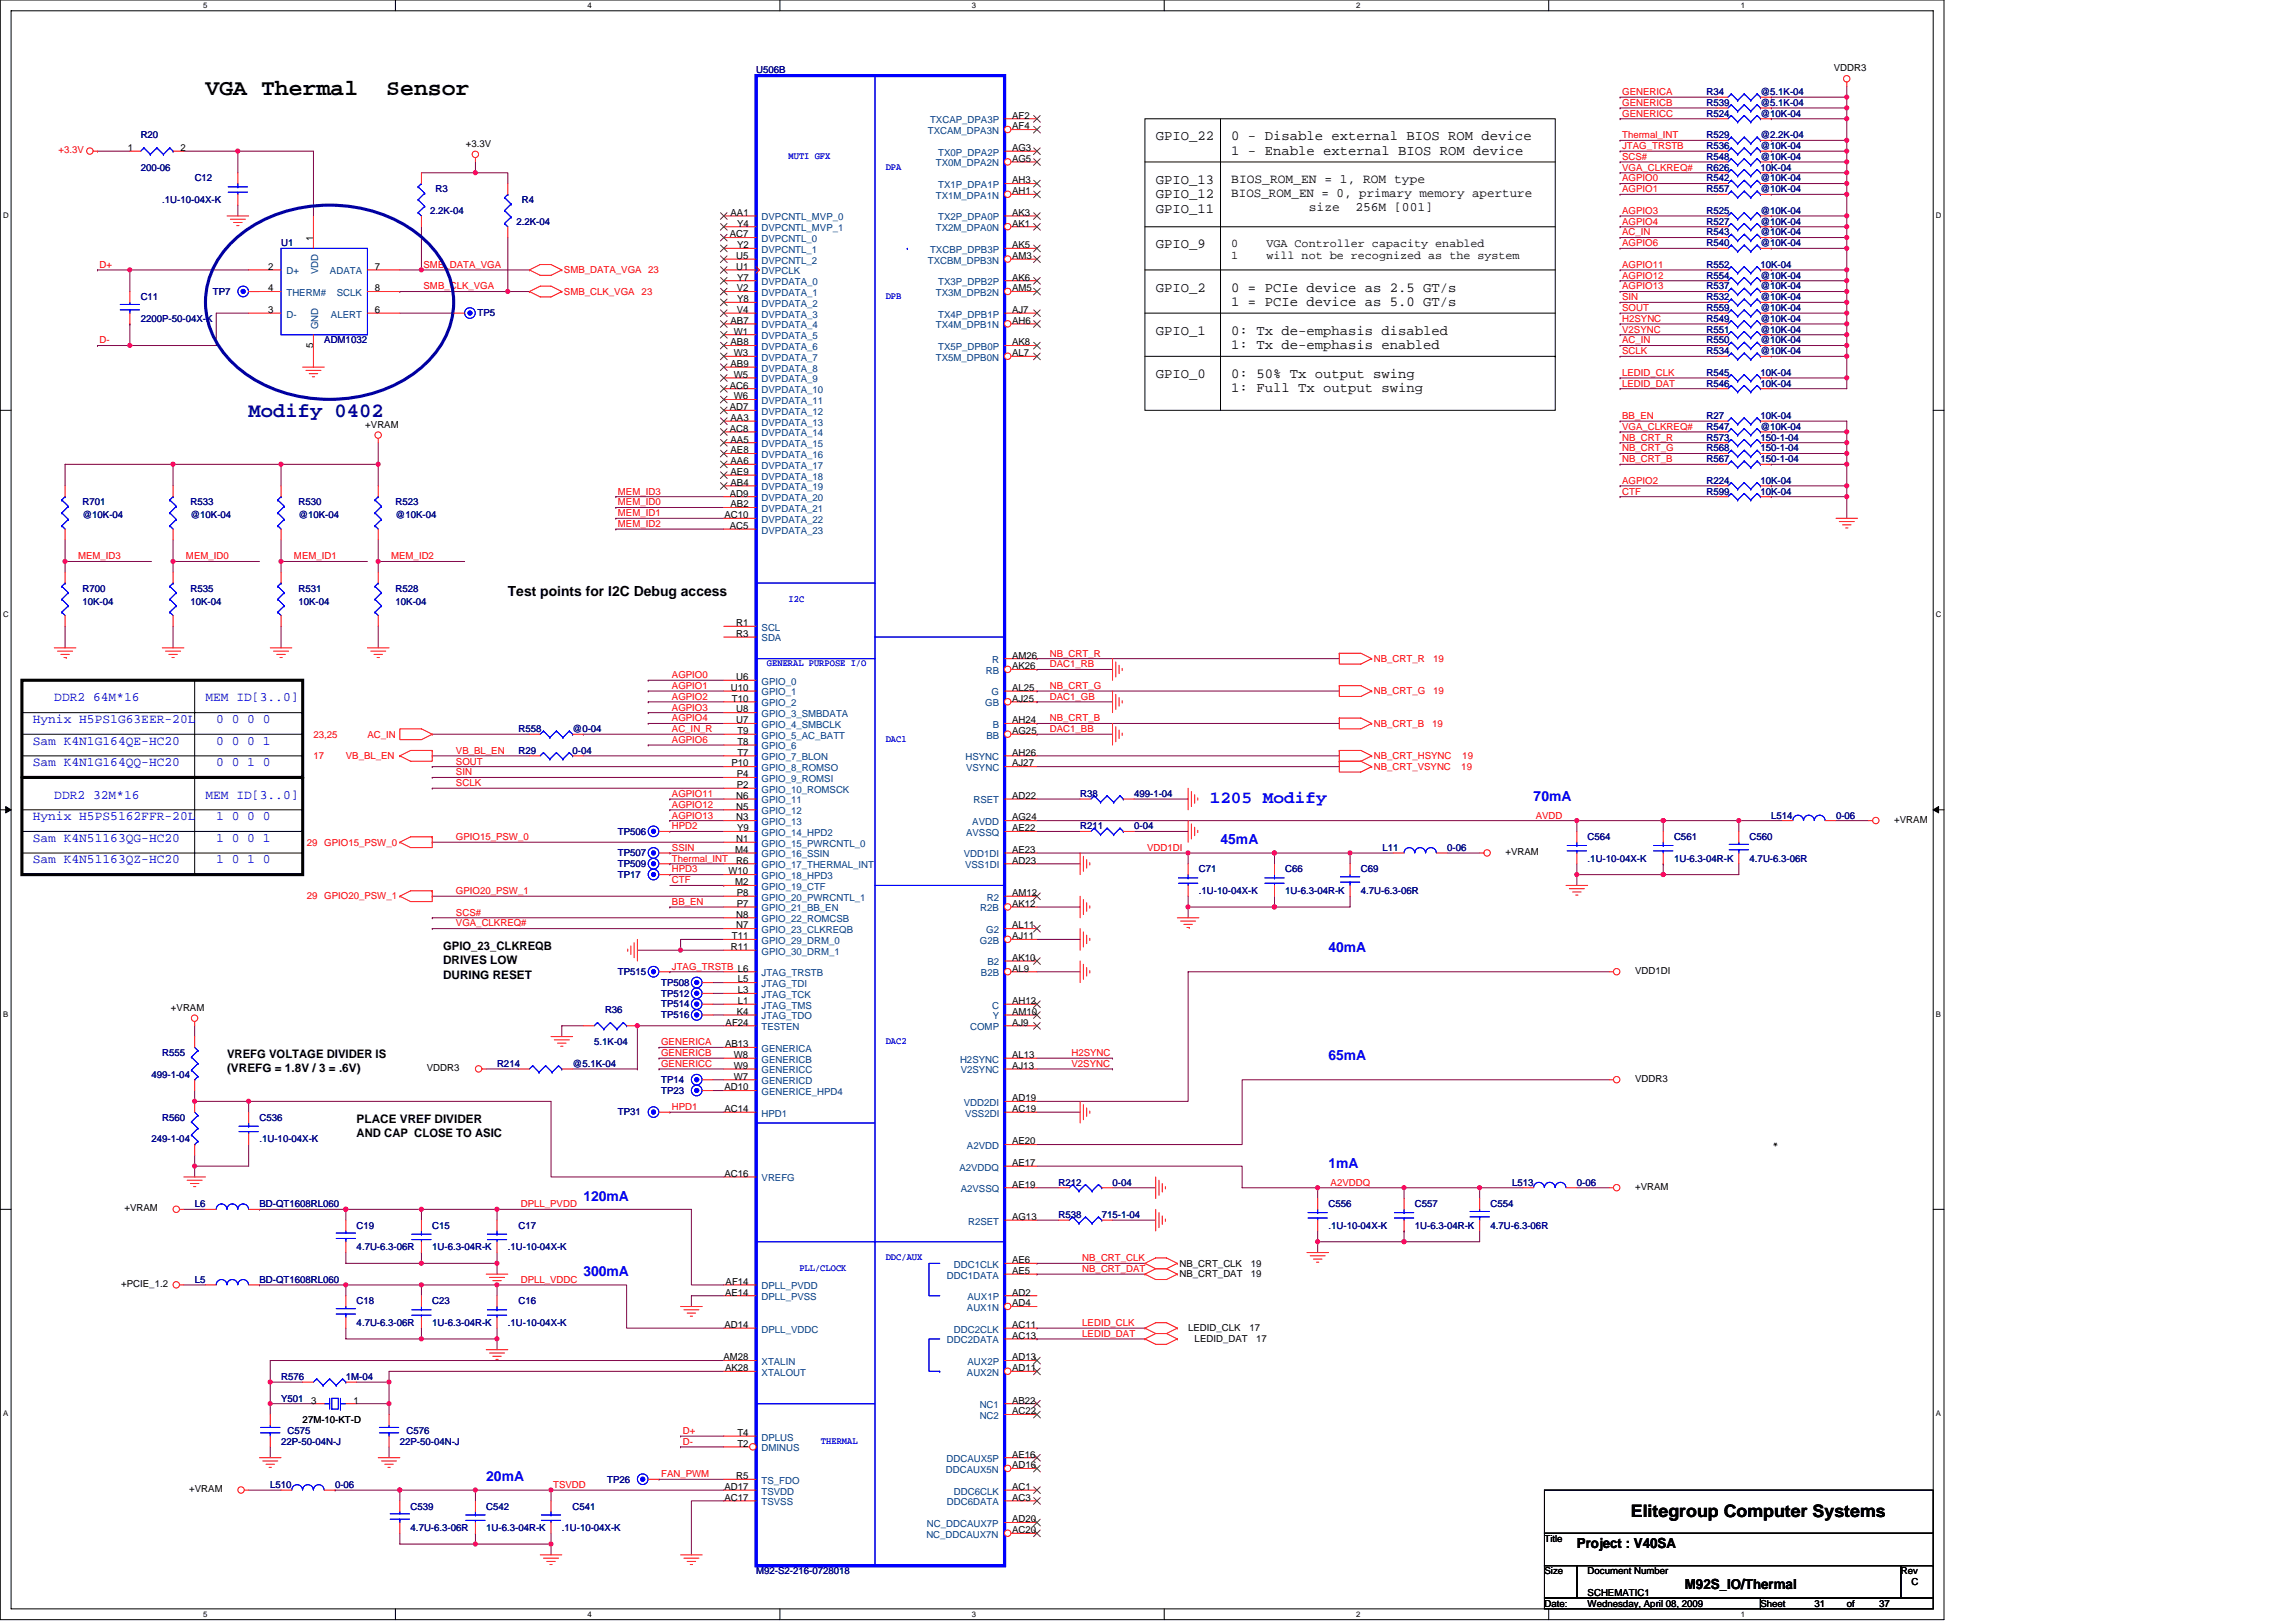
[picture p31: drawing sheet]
<svg xmlns="http://www.w3.org/2000/svg" width="297mm" height="210mm" viewBox="0 0 297 210" stroke-linecap="round" stroke-linejoin="round" font-family="sans-serif">
<defs><g id="words">
<g font-size="2.9">
<text x="26.6" y="12.3">VGA Thermal</text>
<text x="50" y="12.3">Sensor</text>
</g>
<text font-size="2.6" fill="#000080" x="32.2" y="53.9">Modify 0402</text>
<text font-size="2.2" fill="#00f" x="156.5" y="103.8">1205 Modify</text>
<text font-size="2.2" x="211" y="196.2">Elitegroup Computer Systems</text>
<g font-size="1.8">
<text x="149.5" y="23.7">GPIO_13</text>
<text x="149.5" y="18.2">GPIO_22</text>
<text x="159.3" y="18.2">0 - Disable external BIOS ROM device</text>
<text x="159.3" y="20">1 - Enable external BIOS ROM device</text>
<text x="149.5" y="25.6">GPIO_12</text>
<text x="149.5" y="27.5">GPIO_11</text>
<text x="149.5" y="32.1">GPIO_9</text>
<text x="149.5" y="37.7">GPIO_2</text>
<text x="159.3" y="37.7">0 = PCIe device as 2.5 GT/s</text>
<text x="159.3" y="39.6">1 = PCIe device as 5.0 GT/s</text>
<text x="149.5" y="43.3">GPIO_1</text>
<text x="159.3" y="43.3">0: Tx de-emphasis disabled</text>
<text x="159.3" y="45.2">1: Tx de-emphasis enabled</text>
<text x="149.5" y="48.9">GPIO_0</text>
<text x="159.3" y="48.9">0: 50% Tx output swing</text>
<text x="159.3" y="50.8">1: Full Tx output swing</text>
<text x="65.7" y="77.1">Test points for I2C Debug access</text>
<text x="204" y="200.3">Project : V40SA</text>
<text x="218" y="205.6">M92S_IO/Thermal</text>
</g>
<g font-size="1.8" fill="#00f">
<text x="198.4" y="103.6">70mA</text>
<text x="157.9" y="109.2">45mA</text>
<text x="171.9" y="123.2">40mA</text>
<text x="171.9" y="137.2">65mA</text>
<text x="75.5" y="155.3">120mA</text>
<text x="171.9" y="151.1">1mA</text>
<text x="75.5" y="165.1">300mA</text>
<text x="62.9" y="191.6">20mA</text>
</g>
<g font-size="1.7">
<text x="159.3" y="23.7">BIOS_ROM_EN = 1, ROM type</text>
<text x="159.3" y="25.5">BIOS_ROM_EN = 0, primary memory aperture</text>
<text x="169.3" y="27.3">size</text>
<text x="175.3" y="27.3">256M [001]</text>
</g>
<g font-size="1.7" fill="#00f">
<text x="4.2" y="93.5">Hynix H5PS1G63EER-20L</text>
<text x="7" y="90.7">DDR2 64M*16</text>
<text x="26.6" y="90.7">MEM ID[3..0]</text>
<text x="28" y="93.5">0 0 0 0</text>
<text x="4.2" y="96.3">Sam K4N1G164QE-HC20</text>
<text x="4.2" y="99.1">Sam K4N1G164QQ-HC20</text>
<text x="28" y="96.3">0 0 0 1</text>
<text x="28" y="99.1">0 0 1 0</text>
<text x="4.2" y="106.1">Hynix H5PS5162FFR-20L</text>
<text x="7" y="103.3">DDR2 32M*16</text>
<text x="26.6" y="103.3">MEM ID[3..0]</text>
<text x="28" y="106.1">1 0 0 0</text>
<text x="4.2" y="108.9">Sam K4N51163QG-HC20</text>
<text x="4.2" y="111.7">Sam K4N51163QZ-HC20</text>
<text x="28" y="108.9">1 0 0 1</text>
<text x="28" y="111.7">1 0 1 0</text>
</g>
<g font-size="1.5">
<text x="159.3" y="31.9">0</text>
<text x="159.3" y="33.6">1</text>
<text x="163.8" y="31.9">VGA Controller capacity enabled</text>
<text x="163.8" y="33.6">will not be recognized as the system</text>
<text x="57.3" y="123">GPIO_23_CLKREQB</text>
<text x="57.3" y="124.8">DRIVES LOW</text>
<text x="57.3" y="126.6">DURING RESET</text>
<text x="29.4" y="136.9">VREFG VOLTAGE DIVIDER IS</text>
<text x="29.4" y="138.7">(VREFG = 1.8V / 3 = .6V)</text>
<text x="46.1" y="145.3">PLACE VREF DIVIDER</text>
<text x="46.1" y="147.1">AND CAP CLOSE TO ASIC</text>
<text x="230" y="147.3" transform="rotate(180 230 147.3)">*</text>
</g>
<g font-size="1.2" fill="#000080">
<text x="97.8" y="9.5">U506B</text>
<text x="18.2" y="17.9">R20</text>
<text x="220.8" y="15.1">R524</text>
<text x="220.8" y="13.7">R539</text>
<text x="220.8" y="12.3">R34</text>
<text x="220.8" y="17.9">R529</text>
<text x="227.7" y="15.1">@10K-04</text>
<text x="227.7" y="13.7">@5.1K-04</text>
<text x="227.7" y="17.9">@2.2K-04</text>
<text x="227.7" y="12.3">@5.1K-04</text>
<text x="18.2" y="22.1">200-06</text>
<text x="25.2" y="23.5">C12</text>
<text x="220.8" y="20.7">R548</text>
<text x="220.8" y="19.3">R536</text>
<text x="220.8" y="22.1">R626</text>
<text x="220.8" y="23.5">R542</text>
<text x="227.7" y="20.7">@10K-04</text>
<text x="227.7" y="19.3">@10K-04</text>
<text x="227.7" y="22.1">10K-04</text>
<text x="227.7" y="23.5">@10K-04</text>
<text x="21" y="26.3">.1U-10-04X-K</text>
<text x="55.6" y="27.7">2.2K-04</text>
<text x="56.3" y="24.9">R3</text>
<text x="66.8" y="29.1">2.2K-04</text>
<text x="67.5" y="26.3">R4</text>
<text x="220.8" y="27.7">R525</text>
<text x="220.8" y="24.9">R557</text>
<text x="220.8" y="29.1">R527</text>
<text x="227.7" y="27.7">@10K-04</text>
<text x="227.7" y="24.9">@10K-04</text>
<text x="227.7" y="29.1">@10K-04</text>
<text x="36.4" y="31.9">U1</text>
<text x="220.8" y="30.5">R543</text>
<text x="220.8" y="31.9">R540</text>
<text x="220.8" y="34.6">R552</text>
<text x="227.7" y="30.5">@10K-04</text>
<text x="227.7" y="31.9">@10K-04</text>
<text x="227.7" y="34.6">10K-04</text>
<text x="18.2" y="38.8">C11</text>
<text x="18.2" y="41.6">2200P-50-04X-K</text>
<text x="27.6" y="38.1">TP7</text>
<text x="61.8" y="40.9">TP5</text>
<text x="220.8" y="37.4">R537</text>
<text x="220.8" y="41.6">R549</text>
<text x="220.8" y="40.2">R559</text>
<text x="220.8" y="36">R554</text>
<text x="220.8" y="38.8">R532</text>
<text x="227.7" y="37.4">@10K-04</text>
<text x="227.7" y="41.6">@10K-04</text>
<text x="227.7" y="40.2">@10K-04</text>
<text x="227.7" y="36">@10K-04</text>
<text x="227.7" y="38.8">@10K-04</text>
<text x="41.9" y="44.4">ADM1032</text>
<text x="220.8" y="43">R551</text>
<text x="220.8" y="45.8">R534</text>
<text x="220.8" y="44.4">R550</text>
<text x="227.7" y="43">@10K-04</text>
<text x="227.7" y="45.8">@10K-04</text>
<text x="227.7" y="44.4">@10K-04</text>
<text x="220.8" y="48.6">R545</text>
<text x="220.8" y="50">R546</text>
<text x="227.7" y="48.6">10K-04</text>
<text x="227.7" y="50">10K-04</text>
<text x="220.8" y="57">R573</text>
<text x="220.8" y="55.6">R547</text>
<text x="220.8" y="58.4">R568</text>
<text x="220.8" y="54.2">R27</text>
<text x="220.8" y="59.8">R567</text>
<text x="227.7" y="57">150-1-04</text>
<text x="227.7" y="55.6">@10K-04</text>
<text x="227.7" y="58.4">150-1-04</text>
<text x="227.7" y="59.8">150-1-04</text>
<text x="227.7" y="54.2">10K-04</text>
<text x="10.7" y="65.4">R701</text>
<text x="24.6" y="65.4">R533</text>
<text x="38.6" y="65.4">R530</text>
<text x="51.2" y="65.4">R523</text>
<text x="220.8" y="62.6">R224</text>
<text x="220.8" y="64">R599</text>
<text x="227.7" y="62.6">10K-04</text>
<text x="227.7" y="64">10K-04</text>
<text x="10.7" y="67.1">@10K-04</text>
<text x="24.6" y="67.1">@10K-04</text>
<text x="38.6" y="67.1">@10K-04</text>
<text x="51.2" y="67.1">@10K-04</text>
<text x="10.7" y="76.6">R700</text>
<text x="24.6" y="76.6">R535</text>
<text x="38.6" y="76.6">R531</text>
<text x="51.2" y="76.6">R528</text>
<text x="10.7" y="78.2">10K-04</text>
<text x="24.6" y="78.2">10K-04</text>
<text x="38.6" y="78.2">10K-04</text>
<text x="51.2" y="78.2">10K-04</text>
<text x="67.1" y="94.7">R558</text>
<text x="74.1" y="94.7">@0-04</text>
<text x="67.1" y="97.5">R29</text>
<text x="74.1" y="97.5">0-04</text>
<text x="79.9" y="108">TP506</text>
<text x="139.7" y="103.1">R38</text>
<text x="139.7" y="107.3">R211</text>
<text x="146.7" y="107.3">0-04</text>
<text x="146.7" y="103.1">499-1-04</text>
<text x="229.1" y="105.9">L514</text>
<text x="237.5" y="105.9">0-06</text>
<text x="79.9" y="110.8">TP507</text>
<text x="79.9" y="113.6">TP17</text>
<text x="79.9" y="112.2">TP509</text>
<text x="155.1" y="112.9">C71</text>
<text x="166.3" y="112.9">C66</text>
<text x="176.1" y="112.9">C69</text>
<text x="178.9" y="110.1">L11</text>
<text x="187.2" y="110.1">0-06</text>
<text x="205.4" y="108.7">C564</text>
<text x="205.4" y="111.5">.1U-10-04X-K</text>
<text x="216.6" y="108.7">C561</text>
<text x="216.6" y="111.5">1U-6.3-04R-K</text>
<text x="226.4" y="108.7">C560</text>
<text x="226.4" y="111.5">4.7U-6.3-06R</text>
<text x="155.1" y="115.7">.1U-10-04X-K</text>
<text x="166.3" y="115.7">1U-6.3-04R-K</text>
<text x="176.1" y="115.7">4.7U-6.3-06R</text>
<text x="78.3" y="131">R36</text>
<text x="79.9" y="126.2">TP515</text>
<text x="85.5" y="131.7">TP516</text>
<text x="85.5" y="130.3">TP514</text>
<text x="85.5" y="128.9">TP512</text>
<text x="85.5" y="127.6">TP508</text>
<text x="21" y="136.6">R555</text>
<text x="76.9" y="135.2">5.1K-04</text>
<text x="19.6" y="139.4">499-1-04</text>
<text x="64.3" y="138">R214</text>
<text x="74.1" y="138">@5.1K-04</text>
<text x="85.5" y="141.5">TP23</text>
<text x="85.5" y="140.1">TP14</text>
<text x="19.6" y="147.8">249-1-04</text>
<text x="21" y="145">R560</text>
<text x="33.6" y="145">C536</text>
<text x="33.6" y="147.8">.1U-10-04X-K</text>
<text x="79.9" y="144.3">TP31</text>
<text x="136.9" y="153.4">R212</text>
<text x="143.9" y="153.4">0-04</text>
<text x="195.6" y="153.4">L513</text>
<text x="204" y="153.4">0-06</text>
<text x="25.2" y="156.2">L6</text>
<text x="33.6" y="156.2">BD-QT1608RL060</text>
<text x="46.1" y="159">C19</text>
<text x="46.1" y="161.8">4.7U-6.3-06R</text>
<text x="55.9" y="159">C15</text>
<text x="55.9" y="161.8">1U-6.3-04R-K</text>
<text x="65.7" y="161.8">.1U-10-04X-K</text>
<text x="67.1" y="159">C17</text>
<text x="136.9" y="157.6">R538</text>
<text x="142.5" y="157.6">715-1-04</text>
<text x="171.9" y="156.2">C556</text>
<text x="171.9" y="159">.1U-10-04X-K</text>
<text x="183" y="156.2">C557</text>
<text x="183" y="159">1U-6.3-04R-K</text>
<text x="192.8" y="156.2">C554</text>
<text x="192.8" y="159">4.7U-6.3-06R</text>
<text x="25.2" y="166">L5</text>
<text x="33.6" y="166">BD-QT1608RL060</text>
<text x="46.1" y="168.8">C18</text>
<text x="46.1" y="171.6">4.7U-6.3-06R</text>
<text x="55.9" y="168.8">C23</text>
<text x="55.9" y="171.6">1U-6.3-04R-K</text>
<text x="65.7" y="171.6">.1U-10-04X-K</text>
<text x="67.1" y="168.8">C16</text>
<text x="36.4" y="178.5">R576</text>
<text x="44.7" y="178.5">1M-04</text>
<text x="36.4" y="181.3">Y501</text>
<text x="37.2" y="185.5">C575</text>
<text x="52.6" y="185.5">C576</text>
<text x="36.4" y="186.9">22P-50-04N-J</text>
<text x="51.7" y="186.9">22P-50-04N-J</text>
<text x="78.5" y="191.8">TP26</text>
<text x="35" y="192.5">L510</text>
<text x="43.3" y="192.5">0-06</text>
<text x="53.1" y="195.3">C539</text>
<text x="62.9" y="195.3">C542</text>
<text x="74.1" y="195.3">C541</text>
<text x="53.1" y="198.1">4.7U-6.3-06R</text>
<text x="62.9" y="198.1">1U-6.3-04R-K</text>
<text x="72.7" y="198.1">.1U-10-04X-K</text>
<text x="97.8" y="203.7">M92-S2-216-0728018</text>
</g>
<g font-size="1.2">
<text x="237.3" y="9.2">VDDR3</text>
<text x="130.9" y="16.7">AF4</text>
<text x="130.9" y="15.3">AF2</text>
<text x="16.5" y="19.5">1</text>
<text x="23.4" y="19.5">2</text>
<text x="60.3" y="19">+3.3V</text>
<text x="130.9" y="20.9">AG5</text>
<text x="130.9" y="19.5">AG3</text>
<text x="130.9" y="23.7">AH3</text>
<text x="94.5" y="27.9">AA1</text>
<text x="95.4" y="29.3">Y4</text>
<text x="130.9" y="25.1">AH1</text>
<text x="130.9" y="29.3">AK1</text>
<text x="130.9" y="27.9">AK3</text>
<text x="34.7" y="34.9">2</text>
<text x="40.5" y="31.2" transform="rotate(-90 40.5 31.2)">1</text>
<text x="48.5" y="34.9">7</text>
<text x="94.4" y="30.7">AC7</text>
<text x="95.2" y="34.9">U1</text>
<text x="95.2" y="33.5">U5</text>
<text x="95.4" y="32.1">Y2</text>
<text x="130.9" y="33.5">AM3</text>
<text x="130.9" y="32.1">AK5</text>
<text x="34.7" y="40.5">3</text>
<text x="34.7" y="37.7">4</text>
<text x="48.5" y="37.7">8</text>
<text x="48.5" y="40.5">6</text>
<text x="94.5" y="41.9">AB7</text>
<text x="95.3" y="37.7">V2</text>
<text x="95.3" y="40.5">V4</text>
<text x="95.4" y="36.3">Y7</text>
<text x="95.4" y="39.1">Y8</text>
<text x="130.9" y="37.7">AM5</text>
<text x="130.9" y="41.9">AH6</text>
<text x="130.9" y="36.3">AK6</text>
<text x="130.9" y="40.5">AJ7</text>
<text x="40.5" y="45" transform="rotate(-90 40.5 45)">5</text>
<text x="94.5" y="44.7">AB8</text>
<text x="94.5" y="47.5">AB9</text>
<text x="94.9" y="43.3">W1</text>
<text x="94.9" y="46.1">W3</text>
<text x="130.9" y="46.1">AL7</text>
<text x="130.9" y="44.7">AK8</text>
<text x="94.4" y="50.3">AC6</text>
<text x="94.4" y="53.1">AD7</text>
<text x="94.9" y="51.7">W6</text>
<text x="94.9" y="48.9">W5</text>
<text x="47.3" y="55.3">+VRAM</text>
<text x="94.4" y="55.9">AC8</text>
<text x="94.5" y="54.5">AA3</text>
<text x="94.5" y="57.3">AA5</text>
<text x="94.5" y="58.7">AE8</text>
<text x="94.4" y="64.2">AD9</text>
<text x="94.5" y="60">AA6</text>
<text x="94.5" y="61.4">AE9</text>
<text x="94.5" y="62.8">AB4</text>
<text x="94.5" y="65.6">AB2</text>
<text x="93.7" y="67">AC10</text>
<text x="94.4" y="68.4">AC5</text>
<text x="95.2" y="81">R1</text>
<text x="95.2" y="82.4">R3</text>
<text x="94.5" y="89.4">U10</text>
<text x="95.2" y="88">U6</text>
<text x="130.9" y="86.6">AK26</text>
<text x="130.9" y="85.2">AM26</text>
<text x="130.9" y="89.4">AL25</text>
<text x="94.7" y="90.8">T10</text>
<text x="95.2" y="92.2">U8</text>
<text x="95.2" y="93.6">U7</text>
<text x="95.4" y="95">T9</text>
<text x="130.9" y="95">AG25</text>
<text x="130.9" y="93.6">AH24</text>
<text x="130.9" y="90.8">AJ25</text>
<text x="94.6" y="99.2">P10</text>
<text x="95.3" y="102">P2</text>
<text x="95.3" y="100.6">P4</text>
<text x="95.4" y="96.4">T8</text>
<text x="95.4" y="97.8">T7</text>
<text x="130.9" y="97.8">AH26</text>
<text x="130.9" y="99.2">AJ27</text>
<text x="95.2" y="103.4">N6</text>
<text x="95.2" y="104.8">N5</text>
<text x="95.2" y="106.2">N3</text>
<text x="95.4" y="107.5">Y9</text>
<text x="130.9" y="103.4">AD22</text>
<text x="130.9" y="107.5">AE22</text>
<text x="130.9" y="106.2">AG24</text>
<text x="245.1" y="106.4">+VRAM</text>
<text x="94.2" y="113.1">W10</text>
<text x="95.1" y="110.3">M4</text>
<text x="95.2" y="108.9">N1</text>
<text x="95.2" y="111.7">R6</text>
<text x="130.9" y="110.3">AE23</text>
<text x="130.9" y="111.7">AD23</text>
<text x="194.8" y="110.6">+VRAM</text>
<text x="95.1" y="114.5">M2</text>
<text x="95.2" y="118.7">N8</text>
<text x="95.3" y="115.9">P8</text>
<text x="95.3" y="117.3">P7</text>
<text x="130.9" y="117.3">AK12</text>
<text x="130.9" y="115.9">AM12</text>
<text x="94.5" y="122.9">R11</text>
<text x="94.7" y="121.5">T11</text>
<text x="95.2" y="120.1">N7</text>
<text x="130.9" y="121.5">AJ11</text>
<text x="130.9" y="120.1">AL11</text>
<text x="130.9" y="125.7">AL9</text>
<text x="130.9" y="124.3">AK10</text>
<text x="22.1" y="130.8">+VRAM</text>
<text x="95.3" y="131.3">K4</text>
<text x="95.5" y="128.5">L3</text>
<text x="95.5" y="127.1">L5</text>
<text x="95.5" y="129.9">L1</text>
<text x="130.9" y="131.3">AM10</text>
<text x="130.9" y="129.9">AH12</text>
<text x="211.5" y="126">VDD1DI</text>
<text x="93.8" y="135.5">AB13</text>
<text x="93.9" y="132.7">AF24</text>
<text x="94.9" y="136.9">W8</text>
<text x="130.9" y="136.9">AL13</text>
<text x="130.9" y="132.7">AJ9</text>
<text x="55.2" y="138.6">VDDR3</text>
<text x="93.7" y="141.1">AD10</text>
<text x="93.7" y="143.9">AC14</text>
<text x="94.9" y="138.3">W9</text>
<text x="94.9" y="139.7">W7</text>
<text x="130.9" y="142.5">AD19</text>
<text x="130.9" y="143.9">AC19</text>
<text x="130.9" y="138.3">AJ13</text>
<text x="211.5" y="140">VDDR3</text>
<text x="130.9" y="148.1">AE20</text>
<text x="93.7" y="152.3">AC16</text>
<text x="130.9" y="150.9">AE17</text>
<text x="130.9" y="153.6">AE19</text>
<text x="211.5" y="153.9">+VRAM</text>
<text x="16.1" y="156.7">+VRAM</text>
<text x="130.9" y="157.8">AG13</text>
<text x="15.7" y="166.5">+PCIE_1.2</text>
<text x="93.8" y="167.6">AE14</text>
<text x="93.9" y="166.2">AF14</text>
<text x="130.9" y="163.4">AE6</text>
<text x="130.9" y="167.6">AD2</text>
<text x="130.9" y="164.8">AE5</text>
<text x="152.6" y="163.9">NB_CRT_CLK</text>
<text x="152.6" y="165.3">NB_CRT_DAT</text>
<text x="161.8" y="163.9">19</text>
<text x="161.8" y="165.3">19</text>
<text x="93.7" y="171.8">AD14</text>
<text x="130.9" y="169">AD4</text>
<text x="130.9" y="171.8">AC11</text>
<text x="130.9" y="173.2">AC13</text>
<text x="153.7" y="172.3">LEDID_CLK</text>
<text x="154.6" y="173.7">LEDID_DAT</text>
<text x="161.7" y="172.3">17</text>
<text x="162.5" y="173.7">17</text>
<text x="93.6" y="176">AM28</text>
<text x="93.8" y="177.4">AK28</text>
<text x="130.9" y="177.4">AD11</text>
<text x="130.9" y="176">AD13</text>
<text x="39.2" y="184.1">27M-10-KT-D</text>
<text x="40.3" y="181.6">3</text>
<text x="45.7" y="181.6">1</text>
<text x="95.4" y="185.8">T4</text>
<text x="130.9" y="181.6">AB22</text>
<text x="130.9" y="183">AC22</text>
<text x="95.2" y="191.4">R5</text>
<text x="95.4" y="187.2">T2</text>
<text x="130.9" y="190">AD16</text>
<text x="130.9" y="188.6">AE16</text>
<text x="24.5" y="193.1">+VRAM</text>
<text x="93.7" y="192.8">AD17</text>
<text x="93.7" y="194.2">AC17</text>
<text x="130.9" y="197">AD20</text>
<text x="130.9" y="192.8">AC1</text>
<text x="130.9" y="194.2">AC3</text>
<text x="130.9" y="198.4">AC20</text>
<text x="199.8" y="199.5">Title</text>
<text x="199.8" y="203.7">Size</text>
<text x="205.4" y="203.7">Document Number</text>
<text x="245.9" y="203.7">Rev</text>
<text x="199.8" y="207.9">Date:</text>
<text x="205.4" y="206.5">SCHEMATIC1</text>
<text x="205.4" y="207.9">Wednesday, April 08, 2009</text>
<text x="227.7" y="207.9">Sheet</text>
<text x="234.7" y="207.9">31</text>
<text x="238.9" y="207.9">of</text>
<text x="243.1" y="207.9">37</text>
<text x="247.3" y="205.1">C</text>
</g>
<g font-size="1.2" fill="#004080">
<text x="120" y="17.3">TXCAM_DPA3N</text>
<text x="120.3" y="15.9">TXCAP_DPA3P</text>
<text x="121.1" y="21.5">TX0M_DPA2N</text>
<text x="121.4" y="20.1">TX0P_DPA2P</text>
<text x="98.5" y="28.5">DVPCNTL_MVP_0</text>
<text x="98.5" y="29.9">DVPCNTL_MVP_1</text>
<text x="121.1" y="25.7">TX1M_DPA1N</text>
<text x="121.1" y="29.9">TX2M_DPA0N</text>
<text x="121.4" y="24.3">TX1P_DPA1P</text>
<text x="121.4" y="28.5">TX2P_DPA0P</text>
<text x="37.1" y="35.5">D+</text>
<text x="41.1" y="35.5" transform="rotate(-90 41.1 35.5)">VDD</text>
<text x="42.7" y="35.5">ADATA</text>
<text x="98.5" y="35.5">DVPCLK</text>
<text x="98.5" y="31.3">DVPCNTL_0</text>
<text x="98.5" y="32.7">DVPCNTL_1</text>
<text x="98.5" y="34.1">DVPCNTL_2</text>
<text x="120" y="34.1">TXCBM_DPB3N</text>
<text x="120.3" y="32.7">TXCBP_DPB3P</text>
<text x="37.1" y="41.1">D-</text>
<text x="37.1" y="38.3">THERM#</text>
<text x="42.8" y="41.1">ALERT</text>
<text x="43.6" y="38.3">SCLK</text>
<text x="98.5" y="36.9">DVPDATA_0</text>
<text x="98.5" y="38.3">DVPDATA_1</text>
<text x="98.5" y="39.7">DVPDATA_2</text>
<text x="98.5" y="41.1">DVPDATA_3</text>
<text x="121.1" y="38.3">TX3M_DPB2N</text>
<text x="121.4" y="36.9">TX3P_DPB2P</text>
<text x="121.4" y="41.1">TX4P_DPB1P</text>
<text x="41.1" y="42.6" transform="rotate(-90 41.1 42.6)">GND</text>
<text x="98.5" y="42.5">DVPDATA_4</text>
<text x="98.5" y="43.9">DVPDATA_5</text>
<text x="98.5" y="45.3">DVPDATA_6</text>
<text x="98.5" y="46.7">DVPDATA_7</text>
<text x="121.1" y="42.5">TX4M_DPB1N</text>
<text x="121.1" y="46.7">TX5M_DPB0N</text>
<text x="121.4" y="45.3">TX5P_DPB0P</text>
<text x="98.5" y="50.9">DVPDATA_10</text>
<text x="98.5" y="52.3">DVPDATA_11</text>
<text x="98.5" y="53.7">DVPDATA_12</text>
<text x="98.5" y="48.1">DVPDATA_8</text>
<text x="98.5" y="49.5">DVPDATA_9</text>
<text x="98.5" y="55.1">DVPDATA_13</text>
<text x="98.5" y="56.5">DVPDATA_14</text>
<text x="98.5" y="57.8">DVPDATA_15</text>
<text x="98.5" y="59.2">DVPDATA_16</text>
<text x="98.5" y="60.6">DVPDATA_17</text>
<text x="98.5" y="62">DVPDATA_18</text>
<text x="98.5" y="63.4">DVPDATA_19</text>
<text x="98.5" y="64.8">DVPDATA_20</text>
<text x="98.5" y="66.2">DVPDATA_21</text>
<text x="98.5" y="67.6">DVPDATA_22</text>
<text x="98.5" y="69">DVPDATA_23</text>
<text x="98.5" y="81.6">SCL</text>
<text x="98.5" y="83">SDA</text>
<text x="98.5" y="88.6">GPIO_0</text>
<text x="98.5" y="90">GPIO_1</text>
<text x="127.5" y="87.2">RB</text>
<text x="128.3" y="90">G</text>
<text x="128.4" y="85.8">R</text>
<text x="98.5" y="91.4">GPIO_2</text>
<text x="98.5" y="92.8">GPIO_3_SMBDATA</text>
<text x="98.5" y="94.2">GPIO_4_SMBCLK</text>
<text x="98.5" y="95.6">GPIO_5_AC_BATT</text>
<text x="127.5" y="91.4">GB</text>
<text x="127.6" y="95.6">BB</text>
<text x="128.4" y="94.2">B</text>
<text x="98.5" y="97">GPIO_6</text>
<text x="98.5" y="98.4">GPIO_7_BLON</text>
<text x="98.5" y="99.8">GPIO_8_ROMSO</text>
<text x="98.5" y="101.2">GPIO_9_ROMSI</text>
<text x="124.9" y="98.4">HSYNC</text>
<text x="125" y="99.8">VSYNC</text>
<text x="98.5" y="102.6">GPIO_10_ROMSCK</text>
<text x="98.5" y="103.9">GPIO_11</text>
<text x="98.5" y="105.3">GPIO_12</text>
<text x="98.5" y="106.7">GPIO_13</text>
<text x="125.8" y="106.7">AVDD</text>
<text x="125.9" y="103.9">RSET</text>
<text x="98.5" y="108.1">GPIO_14_HPD2</text>
<text x="98.5" y="109.5">GPIO_15_PWRCNTL_0</text>
<text x="98.5" y="110.9">GPIO_16_SSIN</text>
<text x="98.5" y="112.3">GPIO_17_THERMAL_INT</text>
<text x="98.5" y="113.7">GPIO_18_HPD3</text>
<text x="124.7" y="110.9">VDD1DI</text>
<text x="124.9" y="112.3">VSS1DI</text>
<text x="125" y="108.1">AVSSQ</text>
<text x="98.5" y="115.1">GPIO_19_CTF</text>
<text x="98.5" y="116.5">GPIO_20_PWRCNTL_1</text>
<text x="98.5" y="117.9">GPIO_21_BB_EN</text>
<text x="98.5" y="119.3">GPIO_22_ROMCSB</text>
<text x="126.8" y="117.9">R2B</text>
<text x="127.7" y="116.5">R2</text>
<text x="98.5" y="120.7">GPIO_23_CLKREQB</text>
<text x="98.5" y="122.1">GPIO_29_DRM_0</text>
<text x="98.5" y="123.5">GPIO_30_DRM_1</text>
<text x="126.8" y="122.1">G2B</text>
<text x="127.6" y="120.7">G2</text>
<text x="127.7" y="124.9">B2</text>
<text x="98.5" y="129.1">JTAG_TCK</text>
<text x="98.5" y="127.7">JTAG_TDI</text>
<text x="98.5" y="131.9">JTAG_TDO</text>
<text x="98.5" y="130.5">JTAG_TMS</text>
<text x="98.5" y="126.3">JTAG_TRSTB</text>
<text x="126.9" y="126.3">B2B</text>
<text x="128.4" y="130.5">C</text>
<text x="128.5" y="131.9">Y</text>
<text x="98.5" y="136.1">GENERICA</text>
<text x="98.5" y="137.5">GENERICB</text>
<text x="98.5" y="133.3">TESTEN</text>
<text x="124.2" y="137.5">H2SYNC</text>
<text x="125.5" y="133.3">COMP</text>
<text x="98.5" y="138.9">GENERICC</text>
<text x="98.5" y="140.3">GENERICD</text>
<text x="98.5" y="141.7">GENERICE_HPD4</text>
<text x="124.3" y="138.9">V2SYNC</text>
<text x="124.7" y="143.1">VDD2DI</text>
<text x="98.5" y="144.5">HPD1</text>
<text x="124.9" y="144.5">VSS2DI</text>
<text x="125.1" y="148.7">A2VDD</text>
<text x="98.5" y="152.8">VREFG</text>
<text x="124.1" y="151.4">A2VDDQ</text>
<text x="124.3" y="154.2">A2VSSQ</text>
<text x="125.2" y="158.4">R2SET</text>
<text x="98.5" y="166.8">DPLL_PVDD</text>
<text x="122.5" y="165.4">DDC1DATA</text>
<text x="123.4" y="164">DDC1CLK</text>
<text x="98.5" y="168.2">DPLL_PVSS</text>
<text x="98.5" y="172.4">DPLL_VDDC</text>
<text x="122.5" y="173.8">DDC2DATA</text>
<text x="123.4" y="172.4">DDC2CLK</text>
<text x="125.1" y="169.6">AUX1N</text>
<text x="125.2" y="168.2">AUX1P</text>
<text x="98.5" y="176.6">XTALIN</text>
<text x="98.5" y="178">XTALOUT</text>
<text x="125.1" y="178">AUX2N</text>
<text x="125.2" y="176.6">AUX2P</text>
<text x="126.7" y="182.2">NC1</text>
<text x="126.7" y="183.6">NC2</text>
<text x="98.5" y="187.8">DMINUS</text>
<text x="98.5" y="186.4">DPLUS</text>
<text x="98.5" y="192">TS_FDO</text>
<text x="122.4" y="190.6">DDCAUX5N</text>
<text x="122.4" y="189.2">DDCAUX5P</text>
<text x="98.5" y="193.4">TSVDD</text>
<text x="98.5" y="194.8">TSVSS</text>
<text x="119.9" y="197.5">NC_DDCAUX7P</text>
<text x="122.5" y="194.8">DDC6DATA</text>
<text x="123.4" y="193.4">DDC6CLK</text>
<text x="119.8" y="198.9">NC_DDCAUX7N</text>
</g>
<g font-size="1.2" fill="#f00">
<text x="209.9" y="13.7">GENERICB</text>
<text x="209.9" y="12.3">GENERICA</text>
<text x="209.9" y="15.1">GENERICC</text>
<text x="209.9" y="17.9">Thermal_INT</text>
<text x="7.6" y="19.8">+3.3V</text>
<text x="209.9" y="19.3">JTAG_TRSTB</text>
<text x="209.9" y="20.7">SCS#</text>
<text x="209.9" y="23.5">AGPIO0</text>
<text x="209.9" y="22.1">VGA_CLKREQ#</text>
<text x="209.9" y="24.9">AGPIO1</text>
<text x="209.9" y="27.7">AGPIO3</text>
<text x="209.9" y="29.1">AGPIO4</text>
<text x="12.9" y="34.6">D+</text>
<text x="54.8" y="34.6">SMB_DATA_VGA</text>
<text x="73" y="35.3">SMB_DATA_VGA 23</text>
<text x="209.9" y="34.6">AGPIO11</text>
<text x="209.9" y="30.5">AC_IN</text>
<text x="209.9" y="31.9">AGPIO6</text>
<text x="54.8" y="37.4">SMB_CLK_VGA</text>
<text x="73" y="38.1">SMB_CLK_VGA</text>
<text x="83" y="38.1">23</text>
<text x="209.9" y="38.8">SIN</text>
<text x="209.9" y="40.2">SOUT</text>
<text x="209.9" y="41.6">H2SYNC</text>
<text x="209.9" y="36">AGPIO12</text>
<text x="209.9" y="37.4">AGPIO13</text>
<text x="12.9" y="44.4">D-</text>
<text x="209.9" y="43">V2SYNC</text>
<text x="209.9" y="44.4">AC_IN</text>
<text x="209.9" y="45.8">SCLK</text>
<text x="209.9" y="48.6">LEDID_CLK</text>
<text x="209.9" y="50">LEDID_DAT</text>
<text x="209.9" y="55.6">VGA_CLKREQ#</text>
<text x="209.9" y="54.2">BB_EN</text>
<text x="209.9" y="58.4">NB_CRT_G</text>
<text x="209.9" y="57">NB_CRT_R</text>
<text x="209.9" y="59.8">NB_CRT_B</text>
<text x="79.9" y="65.4">MEM_ID0</text>
<text x="79.9" y="64">MEM_ID3</text>
<text x="209.9" y="64">CTF</text>
<text x="209.9" y="62.6">AGPIO2</text>
<text x="79.9" y="68.2">MEM_ID2</text>
<text x="79.9" y="66.8">MEM_ID1</text>
<text x="10.1" y="72.4">MEM_ID3</text>
<text x="24.1" y="72.4">MEM_ID0</text>
<text x="38" y="72.4">MEM_ID1</text>
<text x="50.6" y="72.4">MEM_ID2</text>
<text x="86.9" y="87.7">AGPIO0</text>
<text x="86.9" y="89.1">AGPIO1</text>
<text x="135.8" y="86.3">DAC1_RB</text>
<text x="135.8" y="84.9">NB_CRT_R</text>
<text x="135.8" y="89.1">NB_CRT_G</text>
<text x="177.7" y="85.6">NB_CRT_R</text>
<text x="177.7" y="89.8">NB_CRT_G</text>
<text x="185.4" y="85.6">19</text>
<text x="185.4" y="89.8">19</text>
<text x="40.6" y="95.4">23,25</text>
<text x="47.5" y="95.4">AC_IN</text>
<text x="86.9" y="91.9">AGPIO3</text>
<text x="86.9" y="93.3">AGPIO4</text>
<text x="86.9" y="94.7">AC_IN_R</text>
<text x="86.9" y="90.5">AGPIO2</text>
<text x="135.8" y="90.5">DAC1_GB</text>
<text x="135.8" y="94.7">DAC1_BB</text>
<text x="135.8" y="93.3">NB_CRT_B</text>
<text x="177.7" y="94">NB_CRT_B</text>
<text x="185.3" y="94">19</text>
<text x="40.6" y="98.2">17</text>
<text x="44.7" y="98.2">VB_BL_EN</text>
<text x="59" y="101.7">SCLK</text>
<text x="59" y="100.3">SIN</text>
<text x="59" y="98.9">SOUT</text>
<text x="59" y="97.5">VB_BL_EN</text>
<text x="86.9" y="96.1">AGPIO6</text>
<text x="177.7" y="98.2">NB_CRT_HSYNC</text>
<text x="177.7" y="99.6">NB_CRT_VSYNC</text>
<text x="189.1" y="99.6">19</text>
<text x="189.2" y="98.2">19</text>
<text x="86.9" y="107.3">HPD2</text>
<text x="86.9" y="103.1">AGPIO11</text>
<text x="86.9" y="104.5">AGPIO12</text>
<text x="86.9" y="105.9">AGPIO13</text>
<text x="198.7" y="105.9">AVDD</text>
<text x="39.7" y="109.4">29 GPIO15_PSW_0</text>
<text x="59" y="108.7">GPIO15_PSW_0</text>
<text x="86.9" y="112.9">HPD3</text>
<text x="86.9" y="111.5">Thermal_INT</text>
<text x="86.9" y="110.1">SSIN</text>
<text x="148.4" y="110.1">VDD1DI</text>
<text x="39.7" y="116.4">29 GPIO20_PSW_1</text>
<text x="59" y="115.7">GPIO20_PSW_1</text>
<text x="59" y="119.9">VGA_CLKREQ#</text>
<text x="59" y="118.5">SCS#</text>
<text x="86.9" y="114.3">CTF</text>
<text x="86.9" y="117.1">BB_EN</text>
<text x="86.9" y="125.5">JTAG_TRSTB L6</text>
<text x="85.5" y="136.6">GENERICB</text>
<text x="85.5" y="135.2">GENERICA</text>
<text x="138.6" y="136.6">H2SYNC</text>
<text x="85.5" y="138">GENERICC</text>
<text x="86.9" y="143.6">HPD1</text>
<text x="138.6" y="138">V2SYNC</text>
<text x="172.1" y="153.4">A2VDDQ</text>
<text x="67.4" y="156.2">DPLL_PVDD</text>
<text x="67.4" y="166">DPLL_VDDC</text>
<text x="140" y="163.2">NB_CRT_CLK</text>
<text x="140" y="164.6">NB_CRT_DAT</text>
<text x="140" y="173">LEDID_DAT</text>
<text x="140" y="171.6">LEDID_CLK</text>
<text x="88.3" y="185.5">D+</text>
<text x="85.5" y="191.1">FAN_PWM</text>
<text x="88.3" y="186.9">D-</text>
<text x="71.6" y="192.5">TSVDD</text>
</g>
<g font-size="1.2" fill="#00f">
<text x="102" y="20.6">MUTI GFX</text>
<text x="114.6" y="21.9">DPA</text>
<text x="114.6" y="38.7">DPB</text>
<text x="102" y="77.8">I2C</text>
<text x="99.2" y="86.2">GENERAL PURPOSE I/O</text>
<text x="114.6" y="96">DAC1</text>
<text x="114.6" y="135.1">DAC2</text>
<text x="103.4" y="164.4">PLL/CLOCK</text>
<text x="114.6" y="163">DDC/AUX</text>
<text x="106.2" y="186.8">THERMAL</text>
</g>
<g font-size="1">
<text x="26.3" y="1.1">5</text>
<text x="76" y="1.1">4</text>
<text x="125.7" y="1.1">3</text>
<text x="175.5" y="1.1">2</text>
<text x="225.2" y="1.1">1</text>
<text x=".4" y="28.2">D</text>
<text x="250.5" y="28.2">D</text>
<text x=".4" y="79.8">C</text>
<text x="250.5" y="79.8">C</text>
<text x=".4" y="131.5">B</text>
<text x="250.5" y="131.5">B</text>
<text x=".4" y="183.2">A</text>
<text x="250.5" y="183.2">A</text>
<text x="26.3" y="209.2">5</text>
<text x="76" y="209.2">4</text>
<text x="125.7" y="209.2">3</text>
<text x="175.5" y="209.2">2</text>
<text x="225.2" y="209.2">1</text>
</g>
</g></defs>
<path d="M0 0h251.5v209.5h-251.5zM1.4 1.4h248.7v206.8h-248.7z" fill="none" stroke="#000" stroke-width=".13"/>
<g fill="#fff">
<path d="M26.3 .1h.5v1.2h-.5z"/>
<path d="M26.3 208.3h.5v1.1h-.5z"/>
</g>
<path d="M51.2 0v1.4M51.2 208.2v1.3" fill="none" stroke="#000" stroke-width=".13"/>
<g fill="#fff">
<path d="M76 .1h.6v1.2h-.6z"/>
<path d="M76 208.3h.6v1.1h-.6z"/>
</g>
<path d="M100.9 0v1.4M100.9 208.2v1.3" fill="none" stroke="#000" stroke-width=".13"/>
<g fill="#fff">
<path d="M125.7 .1h.6v1.2h-.6z"/>
<path d="M125.7 208.3h.6v1.1h-.6z"/>
</g>
<path d="M150.6 0v1.4M150.6 208.2v1.3" fill="none" stroke="#000" stroke-width=".13"/>
<g fill="#fff">
<path d="M175.5 .1h.5v1.2h-.5z"/>
<path d="M175.5 208.3h.5v1.1h-.5z"/>
</g>
<path d="M200.4 0v1.4M200.4 208.2v1.3" fill="none" stroke="#000" stroke-width=".13"/>
<g fill="#fff">
<path d="M225.2 .1h.6v1.2h-.6z"/>
<path d="M225.2 208.3h.6v1.1h-.6z"/>
<path d="M.4 27.2h.7v1.2h-.7z"/>
<path d="M250.5 27.2h.7v1.2h-.7z"/>
<path d="M.4 78.9h.7v1.2h-.7z"/>
<path d="M250.5 78.9h.7v1.2h-.7z"/>
</g>
<path d="M0 53.1h1.4M250.1 53.1h1.4" fill="none" stroke="#000" stroke-width=".13"/>
<g fill="#fff">
<path d="M.4 130.6h.7v1.1h-.7z"/>
<path d="M250.5 130.6h.6v1.1h-.6z"/>
</g>
<path d="M0 104.8h1.4M250.1 104.8h1.4" fill="none" stroke="#000" stroke-width=".13"/>
<path d="M.7 104.4l.7 .4-.7 .4zM250.1 104.8l.7-.4v.8z" fill="#000" stroke="#000" stroke-width=".13"/>
<g fill="#fff">
<path d="M.4 182.3h.7v1.1h-.7z"/>
<path d="M250.5 182.3h.6v1.1h-.6z"/>
</g>
<g fill="none" stroke="#000" stroke-width=".13">
<path d="M148.1 15.4h53.1v37.7h-53.1zM157.9 15.4v37.7M148.1 21h53.1M148.1 29.3h53.1M148.1 34.9h53.1M148.1 40.5h53.1M148.1 46.1h53.1M201.2 46.1h.1M2.8 92.2h36.4M2.8 95h36.4M2.8 97.8h36.4M25.2 88v25.2"/>
<path d="M39.2 95h.1M39.2 97.8h.1M2.8 104.8h36.4M2.8 107.6h36.4M2.8 110.4h36.4M25.2 113.2h.1M39.2 104.8h.1M39.2 107.6h.1M39.2 110.4h.1M0 156.5h1.4M250.1 156.5h1.4M199.8 192.8h50.3v5.6h-50.3z"/>
<path d="M199.8 198.4h50.3v4.2h-50.3zM199.8 202.6h4.2v4.2h-4.2zM199.8 206.8h28v1.4h-28zM204 202.6h41.9v4.2h-41.9zM227.8 206.8h22.3v1.4h-22.3zM245.9 202.6h4.2v4.2h-4.2z"/>
</g>
<g fill="none" stroke="#800040" stroke-width=".13">
<path d="M12.6 19.6h4.2M23.8 19.6h7M30.8 19.6h9.8v8.3M30.8 19.6h.1M30.8 19.6v2.8M209.6 14h.1M209.6 12.6h.1M209.6 19.6h.1M209.6 15.4h.1M209.6 18.2h.1M209.6 15.4h12.6M209.6 14h12.6"/>
<path d="M209.6 12.6h12.6M209.6 19.6h12.6M209.6 18.2h12.6M229.1 15.4h.1M229.1 14h.1M229.1 12.6h.1M229.1 19.6h.1M229.1 18.2h.1M229.1 15.4h9.8M229.1 14h9.8M229.1 12.6h9.8M229.1 19.6h9.8"/>
<path d="M229.1 18.2h9.8M238.9 14v1.4M238.9 12.6v1.4M238.9 18.2v1.4M238.9 11.2v1.4M238.9 19.6v1.4M238.9 15.4v2.8M12.6 34.9h.1M12.6 34.9h19.6M16.8 34.9h.1M16.8 34.9v2.8M30.8 26.5v1.4"/>
<path d="M32.2 37.7h1.4M51.7 34.9h2.8M51.7 37.7h.1M51.7 37.7h16.8M54.5 22.4h7M54.5 34.9h.1M54.5 29.3v5.6M54.5 34.9h14M61.5 22.4h4.2v1.3M61.5 22.4h.1M61.5 21v1.4M65.7 37.7h.1"/>
<path d="M65.7 30.7v7M209.6 21h.1M209.6 34.9h.1M209.6 39.1h.1M209.6 23.7h.1M209.6 25.1h.1M209.6 27.9h.1M209.6 29.3h.1M209.6 30.7h.1M209.6 32.1h.1M209.6 36.3h.1M209.6 37.7h.1"/>
<path d="M209.6 22.4h.1M209.6 21h12.6M209.6 34.9h12.6M209.6 39.1h12.6M209.6 23.7h12.6M209.6 25.1h12.6M209.6 27.9h12.6M209.6 29.3h12.6M209.6 30.7h12.6M209.6 32.1h12.6M209.6 37.7h12.6M209.6 36.3h12.6"/>
<path d="M209.6 22.4h12.6M229.1 21h.1M229.1 34.9h.1M229.1 39.1h.1M229.1 23.7h.1M229.1 25.1h.1M229.1 27.9h.1M229.1 29.3h.1M229.1 30.7h.1M229.1 32.1h.1M229.1 36.3h.1M229.1 37.7h.1"/>
<path d="M229.1 22.4h.1M229.1 21h9.8M229.1 34.9h9.8M229.1 39.1h9.8M229.1 23.7h9.8M229.1 25.1h9.8M229.1 27.9h9.8M229.1 29.3h9.8M229.1 30.7h9.8M229.1 32.1h9.8M229.1 37.7h9.8M229.1 36.3h9.8"/>
<path d="M229.1 22.4h9.8M238.9 32.1v2.8M238.9 37.7v1.4M238.9 39.1v1.4M238.9 22.4v1.3M238.9 23.7v1.4M238.9 25.1v2.8M238.9 27.9v1.4M238.9 29.3v1.4M238.9 30.7v1.4M238.9 34.9v1.4M238.9 36.3v1.4"/>
<path d="M238.9 21v1.4M12.6 44.7h.1M12.6 44.7h4.2M16.8 41.9h.1M16.8 41.9v2.8M32.2 40.5h-4.2v4.2h-11.2M48.9 57.3v2.8M51.7 40.5h7M209.6 55.9h.1M209.6 40.5h.1M209.6 43.3h.1M209.6 41.9h.1"/>
<path d="M209.6 44.7h.1M209.6 54.5h.1M209.6 48.9h.1M209.6 50.3h.1M209.6 58.7h.1M209.6 57.3h.1M209.6 46.1h.1M209.6 55.9h12.6M209.6 40.5h12.6M209.6 43.3h12.6M209.6 41.9h12.6M209.6 44.7h12.6"/>
<path d="M209.6 54.5h12.6M209.6 48.9h12.6M209.6 50.3h12.6M209.6 58.7h12.6M209.6 57.3h12.6M209.6 46.1h12.6M229.1 55.9h.1M229.1 40.5h.1M229.1 43.3h.1M229.1 41.9h.1M229.1 44.7h.1M229.1 54.5h9.8v1.4"/>
<path d="M229.1 48.9h.1M229.1 58.7h.1M229.1 57.3h.1M229.1 46.1h.1M229.1 55.9h9.8M229.1 40.5h9.8M229.1 43.3h9.8M229.1 41.9h9.8M229.1 44.7h9.8M229.1 48.9h9.8M229.1 58.7h9.8M229.1 57.3h9.8"/>
<path d="M229.1 46.1h9.8M238.9 40.5v1.4M238.9 41.9v1.4M238.9 43.3v1.4M238.9 46.1v4.2h-9.8M238.9 55.9v1.4M238.9 57.3v1.4M238.9 58.7v1.4M238.9 44.7v1.4M8.4 69.8v4.2M8.4 72.6h.1M8.4 72.6h11.2"/>
<path d="M22.4 69.8v2.8M22.4 60.1v2.8M22.4 60.1h.1M22.4 72.6h.1M22.4 72.6v1.4M22.4 60.1h-14v2.8M22.4 60.1h26.5M22.4 72.6h11.2M36.4 69.8v2.8M36.4 60.1v2.8M36.4 60.1h.1M36.4 72.6h.1"/>
<path d="M36.4 72.6v1.4M36.4 72.6h11.1M48.9 72.6h.1M48.9 60.1v2.8M48.9 69.8v2.8M48.9 72.6v1.4M48.9 72.6h11.2M79.7 68.5h.1M79.7 67.1h.1M79.7 65.7h.1M79.7 64.3h.1M79.7 68.5h13.9"/>
<path d="M79.7 67.1h13.9M79.7 65.7h13.9M79.7 64.3h13.9M209.6 60.1h.1M209.6 64.3h.1M209.6 62.9h.1M209.6 60.1h12.6M209.6 64.3h12.6M209.6 62.9h12.6M229.1 60.1h.1M229.1 64.3h.1M229.1 62.9h.1"/>
<path d="M229.1 60.1h9.8M229.1 64.3h9.8M229.1 62.9h9.8M238.9 64.3v2.8M238.9 60.1v4.2M238.9 60.1h.1M8.4 81v2.8M22.4 81v2.8M36.4 81v2.8M48.9 81v2.8M55.9 99.2h.1M55.9 97.8h.1"/>
<path d="M55.9 95h12.6M55.9 99.2h37.7M55.9 97.8h12.6M75.5 97.8h18.1M75.5 95h.1M75.5 95h18.1M83.9 88h.1M83.9 89.4h.1M83.9 92.2h.1M83.9 93.6h.1M83.9 96.4h.1M83.9 90.8h.1"/>
<path d="M83.9 90.8h9.7M83.9 93.6h9.7M83.9 88h9.7M83.9 89.4h9.7M83.9 92.2h9.7M83.9 96.4h9.7M134.2 90.8h.1M134.2 95h.1M134.2 86.6h.1M134.2 97.8h39.1M134.2 93.6h.1M134.2 99.2h39.1"/>
<path d="M134.2 85.2h.1M134.2 89.4h.1M134.2 90.8h9.7M134.2 95h9.7M134.2 86.6h9.7M134.2 93.6h39.1M134.2 89.4h39.1M134.2 85.2h39.1M55.9 109h.1M55.9 102h.1M55.9 116h.1M55.9 118.7h.1"/>
<path d="M55.9 100.6h.1M55.9 109h37.7M55.9 102h37.7M55.9 116h37.7M55.9 118.7h37.7M55.9 100.6h37.7M86.7 113.2h.1M86.7 107.6h.1M86.7 111.8h.1M86.7 110.4h.1M86.7 103.4h.1M86.7 117.3h.1"/>
<path d="M86.7 104.8h.1M86.7 106.2h.1M86.7 114.6h6.9M86.7 113.2h6.9M86.7 107.6h6.9M86.7 111.8h6.9M86.7 110.4h6.9M86.7 103.4h6.9M86.7 106.2h6.9M86.7 117.3h6.9M86.7 104.8h6.9M93.6 114.6h.1"/>
<path d="M134.2 107.6h5.5M134.2 103.4h5.5M134.2 111.8h5.5M134.2 117.3h5.5M134.2 110.4h46.1M134.2 106.2h96.3M146.7 103.4h7M146.7 107.6h7M153.7 110.4h.1M153.7 117.3v1.4M153.7 110.4v1.4M153.7 117.3h.1"/>
<path d="M153.7 116v1.3M153.7 117.3h11.2M164.9 116h.1M164.9 110.4v1.4M164.9 110.4h.1M164.9 116v1.3M174.7 116v1.3h-9.8M174.7 110.4v1.4M174.7 110.4h.1M187.2 110.4h4.2M204 106.2h.1M204 113.2v1.4"/>
<path d="M204 106.2v1.4M204 113.2h.1M204 111.8v1.4M204 113.2h11.2M215.2 111.8h.1M215.2 106.2v1.4M215.2 106.2h.1M215.2 111.8v1.4M225 111.8v1.4h-9.8M225 106.2v1.4M225 106.2h.1M237.5 106.2h4.2"/>
<path d="M25.2 132.7v1.4M55.9 120.1h.1M55.9 120.1h37.7M62.9 138.3h4.2M74.1 138.3h8.4M75.5 132.7h-2.8v1.4M82.5 138.3h.1M82.5 122.9h5.6M85.3 138.3h.1M85.3 136.9h.1M85.3 135.5h.1M85.3 138.3h8.3"/>
<path d="M85.3 136.9h8.3M85.3 135.5h8.3M86.7 125.7h.1M86.7 125.7h6.9M88.1 122.9h.1M88.1 122.9h5.5M92.2 139.7h1.4M92.2 127.1h1.4M92.2 128.5h1.4M92.2 129.9h1.4M92.2 131.3h1.4M93.6 132.7h-11.1v5.6"/>
<path d="M93.6 121.5h-5.5v1.4M134.2 121.5h5.5M134.2 125.7h5.5M134.2 138.3h9.7M134.2 136.9h9.7M143.9 136.9h.1M143.9 138.3h.1M208.2 125.7h-54.5v16.8h-19.5M208.2 139.7h-47.5v8.4h-26.5M23.8 156.5h2.8M25.2 150.9h.1M25.2 141.1v1.4"/>
<path d="M25.2 149.5v1.4M25.2 142.5h.1M25.2 142.5h46.1v9.8h22.3M25.2 150.9v1.4M32.2 142.5h.1M32.2 148.1v2.8h-7M32.2 142.5v1.4M33.6 156.5h.1M33.6 156.5h55.8v9.7h4.2M44.7 156.5v1.4M44.7 156.5h.1M54.5 156.5v1.4"/>
<path d="M54.5 156.5h.1M64.3 156.5v1.4M64.3 156.5h.1M86.7 143.9h.1M86.7 143.9h6.9M92.2 141.1h1.4M134.2 143.9h5.5M134.2 153.7h2.7M134.2 150.9h26.5v2.8h9.8M134.2 157.9h2.7M143.9 157.9h5.6M143.9 153.7h5.6"/>
<path d="M170.5 153.7h.1M170.5 153.7v1.4M170.5 159.3v1.4M170.5 153.7h26.5M181.6 159.3h.1M181.6 153.7v1.4M181.6 153.7h.1M181.6 159.3v1.4M191.4 159.3v1.4h-9.8M191.4 153.7v1.4M191.4 153.7h.1M204 153.7h4.2"/>
<path d="M23.8 166.2h2.8M33.6 166.2h.1M33.6 166.2h30.7M35 178.8h4.2M35 178.8v2.8h5.6M35 178.8h.1M44.7 162.1v1.3h9.8M44.7 171.8v1.4h9.8M44.7 166.2h.1M44.7 166.2v1.4M46.1 178.8h4.2M50.3 178.8h.1"/>
<path d="M50.3 178.8v4.2M54.5 162.1h.1M54.5 163.4h9.8v1.4M54.5 163.4h.1M54.5 171.8h.1M54.5 173.2h9.8v1.4M54.5 173.2h.1M54.5 166.2h.1M54.5 166.2v1.4M54.5 162.1v1.3M54.5 171.8v1.4M64.3 162.1v1.3"/>
<path d="M64.3 171.8v1.4M64.3 166.2h16.8v5.6h12.5M64.3 166.2h.1M64.3 166.2v1.4M93.6 177.4h-43.3v1.4M93.6 176h-58.6v2.8M93.6 167.6h-4.2v1.4M134.2 173.2h.1M134.2 171.8h.1M134.2 163.4h.1M134.2 164.8h.1M134.2 173.2h13.9"/>
<path d="M134.2 171.8h13.9M134.2 163.4h13.9M134.2 164.8h13.9M170.5 160.7v1.4M170.5 160.7h.1M170.5 160.7h11.1M32.2 192.8h4.2M35 181.6h.1M35 187.2v1.4M35 181.6v1.4M43.3 192.8h.1M43.3 192.8h28"/>
<path d="M46.1 181.6h4.2M50.3 181.6h.1M50.3 187.2v1.4M51.7 198.4v1.4h9.8M51.7 192.8v1.4M51.7 192.8h.1M61.5 198.4h.1M61.5 192.8v1.4M61.5 192.8h.1M61.5 199.8h9.8v1.4M61.5 199.8h.1M61.5 198.4v1.4"/>
<path d="M71.3 192.8v1.4M71.3 198.4v1.4M71.3 192.8h22.3M85.3 191.4h.1M85.3 191.4h8.3M88.1 187.2h.1M88.1 185.8h.1M88.1 187.2h5.5M88.1 185.8h5.5M93.6 194.2h-4.2v7"/>
</g>
<g fill="#f0f" stroke="#f0f" stroke-width=".13">
<circle cx="32.2" cy="142.5" r=".27"/>
<circle cx="25.2" cy="150.9" r=".27"/>
<circle cx="35" cy="181.6" r=".27"/>
<circle cx="50.3" cy="181.6" r=".27"/>
<circle cx="35" cy="178.8" r=".27"/>
<circle cx="50.3" cy="178.8" r=".27"/>
<circle cx="48.9" cy="72.6" r=".27"/>
<circle cx="22.4" cy="60.1" r=".27"/>
<circle cx="48.9" cy="60.1" r=".27"/>
<circle cx="36.3" cy="60.1" r=".27"/>
<circle cx="36.3" cy="72.6" r=".27"/>
<circle cx="22.4" cy="72.6" r=".27"/>
<circle cx="25.2" cy="142.5" r=".27"/>
<circle cx="61.5" cy="199.8" r=".27"/>
<circle cx="51.7" cy="192.8" r=".27"/>
<circle cx="71.3" cy="192.8" r=".27"/>
<circle cx="61.5" cy="192.8" r=".27"/>
<circle cx="71.3" cy="199.8" r=".27"/>
<circle cx="54.5" cy="163.4" r=".27"/>
<circle cx="44.7" cy="156.5" r=".27"/>
<circle cx="64.3" cy="156.5" r=".27"/>
<circle cx="54.5" cy="156.5" r=".27"/>
<circle cx="64.3" cy="163.4" r=".27"/>
<circle cx="54.5" cy="173.2" r=".27"/>
<circle cx="64.3" cy="173.2" r=".27"/>
<circle cx="64.3" cy="166.2" r=".27"/>
<circle cx="54.5" cy="166.2" r=".27"/>
<circle cx="44.7" cy="166.2" r=".27"/>
<circle cx="238.9" cy="15.4" r=".27"/>
<circle cx="238.9" cy="14" r=".27"/>
<circle cx="238.9" cy="12.6" r=".27"/>
<circle cx="238.9" cy="19.5" r=".27"/>
<circle cx="238.9" cy="55.9" r=".27"/>
<circle cx="88" cy="122.9" r=".27"/>
<circle cx="238.9" cy="20.9" r=".27"/>
<circle cx="238.9" cy="18.1" r=".27"/>
<circle cx="238.9" cy="34.9" r=".27"/>
<circle cx="238.9" cy="39.1" r=".27"/>
<circle cx="238.9" cy="40.5" r=".27"/>
<circle cx="238.9" cy="23.7" r=".27"/>
<circle cx="238.9" cy="25.1" r=".27"/>
<circle cx="238.9" cy="27.9" r=".27"/>
<circle cx="238.9" cy="29.3" r=".27"/>
<circle cx="238.9" cy="30.7" r=".27"/>
<circle cx="238.9" cy="32.1" r=".27"/>
<circle cx="215.2" cy="113.1" r=".27"/>
<circle cx="204" cy="113.1" r=".27"/>
<circle cx="215.2" cy="106.2" r=".27"/>
<circle cx="204" cy="106.2" r=".27"/>
<circle cx="224.9" cy="106.2" r=".27"/>
<circle cx="164.9" cy="117.3" r=".27"/>
<circle cx="153.7" cy="117.3" r=".27"/>
<circle cx="164.9" cy="110.3" r=".27"/>
<circle cx="153.7" cy="110.3" r=".27"/>
<circle cx="174.7" cy="110.3" r=".27"/>
<circle cx="238.9" cy="43.3" r=".27"/>
<circle cx="238.9" cy="41.9" r=".27"/>
<circle cx="170.5" cy="153.7" r=".27"/>
<circle cx="181.6" cy="160.6" r=".27"/>
<circle cx="170.5" cy="160.6" r=".27"/>
<circle cx="191.4" cy="153.7" r=".27"/>
<circle cx="181.6" cy="153.7" r=".27"/>
<circle cx="238.9" cy="44.7" r=".27"/>
<circle cx="238.9" cy="48.9" r=".27"/>
<circle cx="238.9" cy="58.7" r=".27"/>
<circle cx="238.9" cy="57.3" r=".27"/>
<circle cx="238.9" cy="60.1" r=".27"/>
<circle cx="65.7" cy="37.7" r=".27"/>
<circle cx="16.8" cy="34.9" r=".27"/>
<circle cx="30.8" cy="19.5" r=".27"/>
<circle cx="16.8" cy="44.7" r=".27"/>
<circle cx="54.5" cy="34.9" r=".27"/>
<circle cx="61.5" cy="22.3" r=".27"/>
<circle cx="238.9" cy="46.1" r=".27"/>
<circle cx="238.9" cy="36.3" r=".27"/>
<circle cx="238.9" cy="37.7" r=".27"/>
<circle cx="82.4" cy="132.7" r=".27"/>
<circle cx="8.4" cy="72.6" r=".27"/>
<circle cx="238.9" cy="22.3" r=".27"/>
<circle cx="238.9" cy="64.2" r=".27"/>
<circle cx="238.9" cy="62.9" r=".27"/>
</g>
<g fill="none" stroke="#f00" stroke-width=".13">
<path d="M12.1 19.6h.5M12.6 19.6h.1M238.9 10.6v.6M29.4 27.9h2.8M29.8 28.4h1.9M30.2 28.8h1.1M30.6 29.2h.3M61.5 20.4v.6M68.5 34.9l1.4-.7h1.4l1.4 .7M68.5 34.9l1.4 .7h1.4l1.4-.7M68.5 34.9h.1M68.5 37.7l1.4-.7h1.4l1.4 .7"/>
<path d="M68.5 37.7l1.4 .7h1.4l1.4-.7M68.5 37.7h.1M72.7 34.9h.1M72.7 37.7h.1M222.2 30.7h1.4M227.8 30.7h1.3M39.2 47.5h2.7M39.6 47.9h1.9M40 48.3h1.1M40.4 48.7h.3M48.9 56.7v.6M222.2 57.3h1.4"/>
<path d="M227.8 57.3h1.3M237.5 67.1h2.8M238 67.5h1.9M238.4 67.9h1.1M238.8 68.3h.3M7 83.8h2.8M7.4 84.2h2M7.9 84.7h1.1M8.3 85.1h.3M8.6 85.1h.1M21 83.8h2.8M21.4 84.2h2"/>
<path d="M21.8 84.7h1.1M22.2 85.1h.3M35 83.8h2.8M35.4 84.2h1.9M35.8 84.7h1.1M36.2 85.1h.3M47.5 83.8h2.8M48 84.2h1.9M48.4 84.7h1.1M48.8 85.1h.3M51.7 97.8h.1M51.7 94.3h2.8l1.4 .7-1.4 .7h-2.8z"/>
<path d="M55.9 97.1h-2.8l-1.4 .7M55.9 97.1v1.4h-2.8l-1.4-.7M55.9 97.1h.1M55.9 95h.1M143.9 85.2v2.8M143.9 89.4v2.8M143.9 93.6v2.8M144.4 85.6v2M144.4 89.8v2M144.4 94v2M144.8 86.1v1.1M144.8 90.3v1.1"/>
<path d="M144.8 94.4v1.1M145.2 86.5v.3M145.2 90.7v.3M145.2 94.8v.3M173.3 84.5h2.8l1.4 .7M173.3 84.5v1.4h2.8l1.4-.7M173.3 84.5h.1M173.3 88.7h2.8l1.4 .7M173.3 88.7v1.4h2.8l1.4-.7M173.3 88.7h.1M173.3 92.9h2.8l1.4 .7M173.3 92.9v1.4h2.8l1.4-.7"/>
<path d="M173.3 92.9h.1M173.3 97.1h2.8l1.4 .7M173.3 97.1v1.4h2.8M173.3 97.1h.1M173.3 98.5h2.8M173.3 98.5v1.4h2.8l1.4-.7M173.3 98.5h.1M176.1 98.5l1.4 .7M177.5 85.2h.1M177.5 89.4h.1M177.5 93.6h.1M177.5 97.8h.1"/>
<path d="M177.5 99.2h.1M177.5 97.8l-1.4 .7M51.7 109h.1M51.7 116h.1M55.9 108.3h-2.8l-1.4 .7M55.9 108.3v1.4h-2.8l-1.4-.7M55.9 108.3h.1M55.9 115.3h-2.8l-1.4 .7M55.9 115.3v1.3h-2.8l-1.4-.6M55.9 115.3h.1M139.7 110.4v2.8M139.7 116v2.7"/>
<path d="M140.2 110.8v1.9M140.2 116.4v1.9M140.6 111.2v1.1M140.6 116.8v1.1M141 111.6v.3M141 117.2v.3M152.3 118.7h2.8M152.7 119.2h2M153.2 119.6h1.1M153.6 120h.3M153.7 102v2.8M153.7 106.2v2.8"/>
<path d="M153.9 120h.1M154.1 102.4v2M154.1 106.6v1.9M154.6 102.8v1.1M154.6 107v1.1M155 103.2v.3M155 107.4v.3M191.4 110.4h.6M202.6 114.6h2.8M203 115h2M203.5 115.4h1.1M203.9 115.8h.2"/>
<path d="M215.2 107.6v1.4M215.2 110.4v1.4M241.7 106.2h.6M25.2 132.2v.5M62.4 138.3h.5M71.3 134.1h2.8M71.7 134.5h2M72.1 135h1.1M72.5 135.4h.3M81.2 122.8v.3M81.6 122.4v1.1M82 122v1.9"/>
<path d="M82.5 121.5v2.8M139.7 120.1v2.8M139.7 124.3v2.8M140.2 120.6v1.9M140.2 124.8v1.9M140.6 121v1.1M140.6 125.2v1.1M141 121.4v.3M141 125.6v.3M208.2 125.7h.5M208.2 139.7h.5M23.2 156.5h.6"/>
<path d="M23.8 152.3h2.8M24.2 152.7h2M24.6 153.1h1.1M25 153.5h.3M32.2 143.9v1.4M32.2 146.7v1.4M139.7 142.5v2.8M140.2 142.9v2M140.6 143.3v1.1M141 143.7v.3M149.5 152.3v2.8M149.5 156.5v2.8"/>
<path d="M149.9 152.7v1.9M149.9 156.9v1.9M150.4 153.1v1.1M150.4 157.3v1.1M150.8 153.5v.3M150.8 157.7v.3M208.2 153.7h.5M23.2 166.2h.6M62.9 164.8h2.8M62.9 174.6h2.8M63.3 165.3h2M63.3 175h2"/>
<path d="M63.8 165.7h1.1M63.8 175.5h1.1M64.2 166.1h.2M64.2 175.9h.2M64.3 167.6v1.4M64.3 170.4v1.4M88.1 169h2.7M88.5 169.5h1.9M88.9 169.9h1.1M89.3 170.3h.3M148.1 163.4l1.4-.6h1.4l1.4 .6M148.1 163.4h.1"/>
<path d="M148.1 164.8l1.4 .7h1.4l1.4-.7M148.1 164.8h.1M148.1 171.8l1.4-.7h1.4l1.4 .7M148.1 171.8h.1M148.1 173.2l1.4 .7h1.4l1.4-.7M148.1 173.2h.1M148.1 163.4l1.4 .7M148.1 171.8l1.4 .7M149.5 164.1h1.4M149.5 172.5h1.4M149.5 164.1l-1.4 .7M149.5 172.5l-1.4 .7"/>
<path d="M150.9 164.1l1.4 .7M150.9 172.5l1.4 .7M152.3 163.4h.1M152.3 164.8h.1M152.3 171.8h.1M152.3 173.2h.1M152.3 163.4l-1.4 .7M152.3 171.8l-1.4 .7M169.1 162.1h2.8M169.5 162.5h1.9M169.9 162.9h1.1M170.3 163.3h.3"/>
<path d="M31.6 192.8h.6M33.6 188.6h2.8M34 189h1.9M34.4 189.4h1.1M34.8 189.8h.3M48.9 188.6h2.8M49.4 189h1.9M49.8 189.4h1.1M50.2 189.8h.3M69.9 201.2h2.8M70.3 201.6h2M70.7 202h1.1"/>
<path d="M71.1 202.4h.3M88.1 201.2h2.7M88.5 201.6h1.9M88.9 202h1.1M89.3 202.4h.3"/>
<circle cx="11.6" cy="19.5" r=".42"/>
<circle cx="61.5" cy="20" r=".42"/>
<circle cx="238.9" cy="10.2" r=".42"/>
<circle cx="48.9" cy="56.3" r=".42"/>
<circle cx="192.4" cy="110.3" r=".42"/>
<circle cx="242.7" cy="106.2" r=".42"/>
<circle cx="25.2" cy="131.7" r=".42"/>
<circle cx="61.9" cy="138.3" r=".42"/>
<circle cx="209.2" cy="139.7" r=".42"/>
<circle cx="209.2" cy="125.7" r=".42"/>
<circle cx="22.8" cy="156.5" r=".42"/>
<circle cx="209.2" cy="153.7" r=".42"/>
<circle cx="22.8" cy="166.2" r=".42"/>
<circle cx="31.2" cy="192.8" r=".42"/>
</g>
<path d="M2.8 88h36.4v25.2h-36.4zM2.8 100.6h36.4M39.2 100.6h.1" fill="none" stroke="#000" stroke-width=".4"/>
<path d="M29.7 31.7a18.2 18.2 0 0 1 14.7-5.1 17 17 0 0 1 12.1 6.2 10.4 10.4 0 0 1-.9 13.7 18.2 18.2 0 0 1-14.7 5.1 17 17 0 0 1-12.1-6.2 10.4 10.4 0 0 1 .9-13.7z" fill="none" stroke="#0000a0" stroke-width=".4"/>
<g fill="none" stroke="#00f" stroke-width=".13">
<path d="M113.2 9.8v192.8M117.4 32.1h.1M224 30.3h.1M224 30.3l-.4 .4M224 30.3l.8 .9M224.8 31.2h.1M225.7 30.3h.1M225.7 30.3l-.9 .9M225.7 30.3l.8 .9M226.5 31.2h.1M227.3 30.3h.1M227.3 30.3l-.8 .9"/>
<path d="M227.3 30.3l.5 .4M227.8 30.7h.1M224 56.9h.1M224 56.9l-.4 .4M224 56.9l.8 .8M224.8 57.7h.1M225.7 56.9h.1M225.7 56.9l-.9 .8M225.7 56.9l.8 .8M226.5 57.7h.1M227.3 56.9h.1M227.3 56.9l-.8 .8"/>
<path d="M227.3 56.9l.5 .4M227.8 57.3h.1M97.8 75.4h15.4M97.8 85.2h15.4M113.2 82.4h16.8M113.2 114.6h16.8M213.9 109.4h2.5M213.9 110.1h2.5M215.2 110.1v.3M215.2 109.4h.1M215.2 109v.4M30.9 145.7h2.5"/>
<path d="M30.9 146.4h2.5M32.2 146.4v.3M32.2 145.7h.1M32.2 145.3v.4M97.8 145.3h15.4M63.1 169.5h2.4M63.1 170.2h2.4M64.3 170.2v.2M64.3 169.5h.1M64.3 169v.5M97.8 160.7h32.2M113.2 160.7h.1"/>
<path d="M121.6 163.4h-1.4v4.2h1.4M121.6 173.2h-1.4v4.2h1.4M121.6 177.4h.1M130 160.7h.1M97.8 181.6h15.4"/>
</g>
<path d="M97.8 9.8h32.2v192.8h-32.2z" fill="none" stroke="#00f" stroke-width=".4"/>
<circle cx="97.4" cy="187.2" r=".42" fill="#fff" stroke="#f00" stroke-width=".13"/>
<g fill="none" stroke="#f00" stroke-width=".13">
<path d="M93.6 34.9h4.2M93.6 30.7h4.2M93.6 32.1h4.2M93.6 33.5h4.2M93.6 27.9h4.2M93.6 29.3h4.2M93.6 36.3h4.2M93.6 37.7h4.2M93.6 39.1h4.2M97.8 34.5l.5 .4-.5 .4M93.6 50.3h4.2M93.6 51.7h4.2"/>
<path d="M93.6 53.1h4.2M93.6 54.5h4.2M93.6 55.9h4.2M93.6 57.3h4.2M93.6 58.7h4.2M93.6 40.5h4.2M93.6 41.9h4.2M93.6 43.3h4.2M93.6 44.7h4.2M93.6 46.1h4.2M93.6 47.5h4.2M93.6 48.9h4.2"/>
<path d="M93.6 60.1h4.2M93.6 61.5h4.2M93.6 62.9h4.2M93.6 64.3h4.2M93.6 65.7h4.2M93.6 67.1h4.2M93.6 68.5h4.2M93.6 88h4.2M93.6 89.4h4.2M93.6 90.8h4.2M93.6 92.2h4.2M93.6 93.6h4.2"/>
<path d="M93.6 95h4.2M93.6 96.4h4.2M93.6 97.8h4.2M93.6 99.2h4.2M130 97.8h4.2M93.6 102h4.2M93.6 103.4h4.2M93.6 104.8h4.2M93.6 106.2h4.2M93.6 107.6h4.2M93.6 109h4.2M93.6 110.4h4.2"/>
<path d="M93.6 111.8h4.2M93.6 113.2h4.2M93.6 114.6h4.2M93.6 116h4.2M93.6 117.3h4.2M93.6 118.7h4.2M93.6 100.6h4.2M93.6 135.5h4.2M93.6 136.9h4.2M93.6 138.3h4.2M93.6 139.7h4.2M93.6 120.1h4.2"/>
<path d="M93.6 128.5h4.2M93.6 127.1h4.2M93.6 131.3h4.2M93.6 129.9h4.2M93.6 125.7h4.2M130 136.9h4.2M93.6 141.1h4.2M93.6 143.9h4.2M93.6 166.2h4.2M93.6 167.6h4.2M93.6 171.8h4.2M93.6 187.2h3.4"/>
<path d="M93.6 185.8h4.2"/>
</g>
<g fill="none" stroke="#804000" stroke-width=".13">
<path d="M93.2 34.5l.9 .9M93.2 30.3l.9 .9M93.2 31.7l.9 .9M93.2 33.1l.9 .9M93.2 27.5l.9 .9M93.2 28.9l.9 .9M93.2 35.9l.9 .9M93.2 37.3l.9 .9M93.2 38.7l.9 .9M94.1 34.5l-.9 .9M94.1 30.3l-.9 .9M94.1 31.7l-.9 .9"/>
<path d="M94.1 33.1l-.9 .9M94.1 27.5l-.9 .9M94.1 28.9l-.9 .9M94.1 35.9l-.9 .9M94.1 37.3l-.9 .9M94.1 38.7l-.9 .9M93.2 49.9l.9 .8M93.2 51.3l.9 .8M93.2 52.7l.9 .8M93.2 54.1l.9 .8M93.2 55.5l.9 .8M93.2 56.9l.9 .8"/>
<path d="M93.2 58.3l.9 .8M93.2 59.6l.9 .9M93.2 40.1l.9 .9M93.2 41.5l.9 .9M93.2 42.9l.9 .9M93.2 44.3l.9 .8M93.2 45.7l.9 .8M93.2 47.1l.9 .8M93.2 48.5l.9 .8M94.1 49.9l-.9 .8M94.1 51.3l-.9 .8M94.1 52.7l-.9 .8"/>
<path d="M94.1 54.1l-.9 .8M94.1 55.5l-.9 .8M94.1 56.9l-.9 .8M94.1 58.3l-.9 .8M94.1 59.6l-.9 .9M94.1 40.1l-.9 .9M94.1 41.5l-.9 .9M94.1 42.9l-.9 .9M94.1 44.3l-.9 .8M94.1 45.7l-.9 .8M94.1 47.1l-.9 .8M94.1 48.5l-.9 .8"/>
<path d="M93.2 61l.9 .9M93.2 62.4l.9 .9M94.1 61l-.9 .9M94.1 62.4l-.9 .9"/>
</g>
<circle cx="130.4" cy="198.4" r=".42" fill="#fff" stroke="#f00" stroke-width=".13"/>
<g fill="none" stroke="#f00" stroke-width=".13">
<path d="M130 111.8h4.2M93.6 152.3h4.2M130 143.9h4.2M130 148.1h4.2M130 150.9h4.2M130 153.7h4.2M93.6 176h4.2M93.6 177.4h4.2M93.6 191.4h4.2M93.6 192.8h4.2M93.6 194.2h4.2M130 197h4.2"/>
<path d="M130.8 198.4h3.4"/>
</g>
<path d="M133.7 198l.9 .8M133.7 196.6l.9 .8M134.6 198l-.9 .8M134.6 196.6l-.9 .8" fill="none" stroke="#804000" stroke-width=".13"/>
<circle cx="130.4" cy="169" r=".42" fill="#fff" stroke="#f00" stroke-width=".13"/>
<path d="M130 167.6h4.2M130.8 169h3.4" fill="none" stroke="#f00" stroke-width=".13"/>
<circle cx="130.4" cy="177.4" r=".42" fill="#fff" stroke="#f00" stroke-width=".13"/>
<path d="M130 93.6h4.2M130 106.2h4.2M130 107.6h4.2M130 124.3h4.2M130 176h4.2M130.8 177.4h3.4" fill="none" stroke="#f00" stroke-width=".13"/>
<path d="M133.7 123.9l.9 .9M134.6 123.9l-.9 .9M133.7 177l.9 .9M133.7 175.6l.9 .9M134.6 177l-.9 .9M134.6 175.6l-.9 .9" fill="none" stroke="#804000" stroke-width=".13"/>
<circle cx="130.4" cy="125.7" r=".42" fill="#fff" stroke="#f00" stroke-width=".13"/>
<path d="M130.8 125.7h3.4" fill="none" stroke="#f00" stroke-width=".13"/>
<circle cx="130.4" cy="95" r=".42" fill="#fff" stroke="#f00" stroke-width=".13"/>
<path d="M130.8 95h3.4M130 129.9h4.2M130 132.7h4.2M130 163.4h4.2M130 164.8h4.2M130 171.8h4.2M130 173.2h4.2M130 192.8h4.2M130 194.2h4.2" fill="none" stroke="#f00" stroke-width=".13"/>
<path d="M133.7 129.5l.9 .9M133.7 132.3l.9 .9M134.6 129.5l-.9 .9M134.6 132.3l-.9 .9M133.7 192.4l.9 .8M133.7 193.8l.9 .8M134.6 192.4l-.9 .8M134.6 193.8l-.9 .8" fill="none" stroke="#804000" stroke-width=".13"/>
<circle cx="130.4" cy="190" r=".42" fill="#fff" stroke="#f00" stroke-width=".13"/>
<path d="M130 89.4h4.2M130 120.1h4.2M130 188.6h4.2M130.8 190h3.4" fill="none" stroke="#f00" stroke-width=".13"/>
<path d="M133.7 119.7l.9 .9M134.6 119.7l-.9 .9M133.7 189.6l.9 .8M133.7 188.2l.9 .8M134.6 189.6l-.9 .8M134.6 188.2l-.9 .8" fill="none" stroke="#804000" stroke-width=".13"/>
<circle cx="130.4" cy="121.5" r=".42" fill="#fff" stroke="#f00" stroke-width=".13"/>
<path d="M130.8 121.5h3.4" fill="none" stroke="#f00" stroke-width=".13"/>
<circle cx="130.4" cy="90.8" r=".42" fill="#fff" stroke="#f00" stroke-width=".13"/>
<path d="M130 85.2h4.2M130.8 90.8h3.4M130 116h4.2" fill="none" stroke="#f00" stroke-width=".13"/>
<path d="M133.7 115.5l.9 .9M134.6 115.5l-.9 .9" fill="none" stroke="#804000" stroke-width=".13"/>
<circle cx="130.4" cy="117.3" r=".42" fill="#fff" stroke="#f00" stroke-width=".13"/>
<path d="M130.8 117.3h3.4M130 157.9h4.2" fill="none" stroke="#f00" stroke-width=".13"/>
<circle cx="130.4" cy="86.6" r=".42" fill="#fff" stroke="#f00" stroke-width=".13"/>
<path d="M93.6 81h4.2M93.6 82.4h4.2M130.8 86.6h3.4M130 103.4h4.2" fill="none" stroke="#f00" stroke-width=".13"/>
<circle cx="130.4" cy="20.9" r=".42" fill="#fff" stroke="#f00" stroke-width=".13"/>
<path d="M130 19.6h4.2M130.8 21h3.4" fill="none" stroke="#f00" stroke-width=".13"/>
<path d="M133.7 19.1l.9 .9M134.6 19.1l-.9 .9M133.7 20.5l.9 .9M134.6 20.5l-.9 .9" fill="none" stroke="#804000" stroke-width=".13"/>
<circle cx="130.4" cy="25.1" r=".42" fill="#fff" stroke="#f00" stroke-width=".13"/>
<path d="M130 23.7h4.2M130.8 25.1h3.4" fill="none" stroke="#f00" stroke-width=".13"/>
<path d="M133.7 24.7l.9 .9M133.7 23.3l.9 .9M134.6 24.7l-.9 .9M134.6 23.3l-.9 .9" fill="none" stroke="#804000" stroke-width=".13"/>
<circle cx="130.4" cy="29.3" r=".42" fill="#fff" stroke="#f00" stroke-width=".13"/>
<path d="M130 27.9h4.2M130.8 29.3h3.4" fill="none" stroke="#f00" stroke-width=".13"/>
<path d="M133.7 28.9l.9 .9M133.7 27.5l.9 .9M134.6 28.9l-.9 .9M134.6 27.5l-.9 .9" fill="none" stroke="#804000" stroke-width=".13"/>
<circle cx="130.4" cy="37.7" r=".42" fill="#fff" stroke="#f00" stroke-width=".13"/>
<path d="M130 36.3h4.2M130.8 37.7h3.4" fill="none" stroke="#f00" stroke-width=".13"/>
<path d="M133.7 37.3l.9 .9M133.7 35.9l.9 .9M134.6 37.3l-.9 .9M134.6 35.9l-.9 .9" fill="none" stroke="#804000" stroke-width=".13"/>
<circle cx="130.4" cy="41.9" r=".42" fill="#fff" stroke="#f00" stroke-width=".13"/>
<path d="M130 40.5h4.2M130.8 41.9h3.4" fill="none" stroke="#f00" stroke-width=".13"/>
<path d="M133.7 41.5l.9 .9M133.7 40.1l.9 .9M134.6 41.5l-.9 .9M134.6 40.1l-.9 .9" fill="none" stroke="#804000" stroke-width=".13"/>
<circle cx="130.4" cy="46.1" r=".42" fill="#fff" stroke="#f00" stroke-width=".13"/>
<path d="M130 44.7h4.2M130.8 46.1h3.4" fill="none" stroke="#f00" stroke-width=".13"/>
<path d="M133.7 45.7l.9 .8M133.7 44.3l.9 .8M134.6 45.7l-.9 .8M134.6 44.3l-.9 .8" fill="none" stroke="#804000" stroke-width=".13"/>
<circle cx="130.4" cy="16.8" r=".42" fill="#fff" stroke="#f00" stroke-width=".13"/>
<path d="M130 15.4h4.2M130.8 16.8h3.4" fill="none" stroke="#f00" stroke-width=".13"/>
<path d="M133.7 16.3l.9 .9M133.7 14.9l.9 .9M134.6 16.3l-.9 .9M134.6 14.9l-.9 .9" fill="none" stroke="#804000" stroke-width=".13"/>
<circle cx="130.4" cy="33.5" r=".42" fill="#fff" stroke="#f00" stroke-width=".13"/>
<g fill="none" stroke="#f00" stroke-width=".13">
<path d="M16.8 19.6h1.4M22.4 19.6h1.4M222.2 15.4h1.4M222.2 19.6h1.4M222.2 14h1.4M222.2 12.6h1.4M222.2 18.2h1.4M227.8 15.4h1.3M227.8 19.6h1.3M227.8 14h1.3M227.8 12.6h1.3M227.8 18.2h1.3"/>
<path d="M16.8 37.7v1.4M30.8 22.4v1.3M30.8 25.1v1.4M32.2 37.7h4.2M32.2 34.9h4.2M40.6 27.9v4.2M47.5 37.7h4.2M47.5 34.9h4.2M54.5 22.4v1.3M54.5 27.9v1.4M65.7 23.7v1.4M65.7 29.3v1.4"/>
<path d="M130 32.1h4.2M130.8 33.5h3.4M222.2 32.1h1.4M222.2 37.7h1.4M222.2 21h1.4M222.2 34.9h1.4M222.2 27.9h1.4M222.2 25.1h1.4M222.2 22.4h1.4M222.2 36.3h1.4M222.2 39.1h1.4M222.2 29.3h1.4"/>
<path d="M222.2 23.7h1.4M227.8 32.1h1.3M227.8 37.7h1.3M227.8 21h1.3M227.8 34.9h1.3M227.8 27.9h1.3M227.8 25.1h1.3M227.8 22.4h1.3M227.8 36.3h1.3M227.8 39.1h1.3M227.8 29.3h1.3M227.8 23.7h1.3"/>
<path d="M16.8 40.5v1.4M32.2 40.5h4.2M40.6 43.3v4.2M47.5 40.5h4.2M58.7 40.5h1.4M222.2 55.9h1.4M222.2 48.9h1.4M222.2 43.3h1.4M222.2 41.9h1.4M222.2 40.5h1.4M222.2 50.3h1.4M222.2 46.1h1.4"/>
<path d="M222.2 58.7h1.4M222.2 44.7h1.4M222.2 54.5h1.4M227.8 55.9h1.3M227.8 48.9h1.3M227.8 43.3h1.3M227.8 41.9h1.3M227.8 40.5h1.3M227.8 50.3h1.3M227.8 46.1h1.3M227.8 58.7h1.3M227.8 44.7h1.3"/>
<path d="M227.8 54.5h1.3M8.4 62.9v1.4M8.4 68.5v1.3M8.4 74v1.4M8.4 79.6v1.4M22.4 62.9v1.4M22.4 68.5v1.3M22.4 74v1.4M22.4 79.6v1.4M36.4 62.9v1.4M36.4 68.5v1.3M36.4 74v1.4"/>
<path d="M36.4 79.6v1.4M48.9 62.9v1.4M48.9 68.5v1.3M48.9 74v1.4M48.9 79.6v1.4M222.2 62.9h1.4M222.2 64.3h1.4M222.2 60.1h1.4M227.8 62.9h1.3M227.8 64.3h1.3M227.8 60.1h1.3M68.5 97.8h1.4"/>
<path d="M68.5 95h1.4M74.1 97.8h1.4M74.1 95h1.4M130 99.2h4.2M85.3 110.4h1.4M85.3 107.6h1.4M85.3 113.2h1.4M85.3 111.8h1.4M130 110.4h4.2M139.7 103.4h1.4M139.7 107.6h1.4M145.3 103.4h1.4"/>
<path d="M145.3 107.6h1.4M153.7 111.8v1.4M153.7 114.6v1.4M164.9 111.8v1.4M164.9 114.6v1.4M174.7 111.8v1.4M174.7 114.6v1.4M180.3 110.4h1.3M185.8 110.4h1.4M204 107.6v1.4M204 110.4v1.4M225 107.6v1.4"/>
<path d="M225 110.4v1.4M230.5 106.2h1.4M236.1 106.2h1.4M25.2 134.1v1.4M25.2 139.7v1.4M67.1 138.3h1.4M72.7 138.3h1.4M75.5 132.7h1.4M81.1 132.7h1.4M85.3 125.7h1.4M90.8 131.3h1.4M90.8 129.9h1.4"/>
<path d="M90.8 128.5h1.4M90.8 139.7h1.4M90.8 127.1h1.4M93.6 121.5h4.2M93.6 122.9h4.2M93.6 132.7h4.2M130 138.3h4.2M130 131.3h4.2M25.2 142.5v1.4M25.2 148.1v1.4M26.6 156.5h1.4M32.2 156.5h1.4"/>
<path d="M44.7 157.9v1.4M54.5 157.9v1.4M64.3 157.9v1.4M85.3 143.9h1.4M90.8 141.1h1.4M130 142.5h4.2M136.9 153.7h1.4M136.9 157.9h1.4M142.5 153.7h1.4M142.5 157.9h1.4M170.5 155.1v1.4M170.5 157.9v1.4"/>
<path d="M181.6 155.1v1.4M181.6 157.9v1.4M191.4 155.1v1.4M191.4 157.9v1.4M197 153.7h1.4M202.6 153.7h1.4M26.6 166.2h1.4M32.2 166.2h1.4M39.2 178.8h1.4M44.7 178.8h1.4M44.7 160.7v1.4M44.7 167.6v1.4"/>
<path d="M44.7 170.4v1.4M54.5 160.7v1.4M54.5 167.6v1.4M54.5 170.4v1.4M64.3 160.7v1.4M35 183v1.4M35 185.8v1.4M36.4 192.8h1.4M40.6 181.6h1.3M41.9 192.8h1.4M44.7 181.6h1.4M50.3 183v1.4"/>
<path d="M50.3 185.8v1.4M51.7 194.2v1.4M51.7 197v1.4M61.5 194.2v1.4M61.5 197v1.4M71.3 194.2v1.4M71.3 197v1.4M83.9 191.4h1.4M130 181.6h4.2M130 183h4.2"/>
</g>
<path d="M133.7 33.1l.9 .9M133.7 31.7l.9 .9M134.6 33.1l-.9 .9M134.6 31.7l-.9 .9M133.7 130.9l.9 .9M134.6 130.9l-.9 .9M133.7 181.2l.9 .9M133.7 182.6l.9 .9M134.6 181.2l-.9 .9M134.6 182.6l-.9 .9" fill="none" stroke="#804000" stroke-width=".13"/>
<g fill="none" stroke="#00f" stroke-width=".13">
<path d="M18.6 19.1h.1M18.6 19.1l-.4 .5M18.6 19.1l.8 .9M19.4 20h.1M20.3 19.1h.1M20.3 19.1l-.9 .9M20.3 19.1l.8 .9M21.1 20h.1M22 19.1h.1M22 19.1l-.9 .9M22 19.1l.4 .5M22.4 19.6h.1"/>
<path d="M224 14.9h.1M224 19.1h.1M224 13.5h.1M224 12.1h.1M224 17.7h.1M224 14.9l-.4 .5M224 14.9l.8 .9M224 19.1l-.4 .5M224 19.1l.8 .9M224 13.5l-.4 .5M224 13.5l.8 .9M224 12.1l-.4 .5"/>
<path d="M224 12.1l.8 .9M224 17.7l-.4 .5M224 17.7l.8 .9M224.8 15.8h.1M224.8 20h.1M224.8 14.4h.1M224.8 13h.1M224.8 18.6h.1M225.7 14.9h.1M225.7 19.1h.1M225.7 13.5h.1M225.7 12.1h.1"/>
<path d="M225.7 17.7h.1M225.7 14.9l-.9 .9M225.7 14.9l.8 .9M225.7 19.1l-.9 .9M225.7 19.1l.8 .9M225.7 13.5l-.9 .9M225.7 13.5l.8 .9M225.7 12.1l-.9 .9M225.7 12.1l.8 .9M225.7 17.7l-.9 .9M225.7 17.7l.8 .9M226.5 15.8h.1"/>
<path d="M226.5 20h.1M226.5 14.4h.1M226.5 13h.1M226.5 18.6h.1M227.3 14.9h.1M227.3 19.1h.1M227.3 13.5h.1M227.3 12.1h.1M227.3 17.7h.1M227.3 14.9l-.8 .9M227.3 14.9l.5 .5M227.3 19.1l-.8 .9"/>
<path d="M227.3 19.1l.5 .5M227.3 13.5l-.8 .9M227.3 13.5l.5 .5M227.3 12.1l-.8 .9M227.3 12.1l.5 .5M227.3 17.7l-.8 .9M227.3 17.7l.5 .5M227.8 15.4h.1M227.8 19.6h.1M227.8 14h.1M227.8 12.6h.1M227.8 18.2h.1"/>
<path d="M15.6 39.4h2.5M16.8 39.1v.3M29.5 24.2h2.5M29.5 24.9h2.5M30.8 24.9v.2M30.8 24.2h.1M30.8 23.7v.5M36.4 32.1h11.1v11.2h-11.1zM54.1 27.5h.1M54.1 25.8h.1M54.1 24.2h.1M54.1 27.5l.4 .4"/>
<path d="M54.1 25.8l.8 .9M54.1 24.2l.8 .8M54.5 23.7h.1M54.5 23.7l-.4 .5M54.9 26.7h.1M54.9 25h.1M54.9 26.7l-.8 .8M54.9 25l-.8 .8M65.3 28.9h.1M65.3 27.2h.1M65.3 25.6h.1M65.3 28.9l.4 .4"/>
<path d="M65.3 27.2l.8 .9M65.3 25.6l.8 .8M65.7 25.1h.1M65.7 25.1l-.4 .5M66.1 28.1h.1M66.1 26.4h.1M66.1 28.1l-.8 .8M66.1 26.4l-.8 .8M224 20.5h.1M224 37.3h.1M224 27.5h.1M224 24.7h.1"/>
<path d="M224 21.9h.1M224 35.9h.1M224 38.7h.1M224 31.7h.1M224 28.9h.1M224 23.3h.1M224 34.5h.1M224 20.5l-.4 .5M224 20.5l.8 .9M224 37.3l-.4 .4M224 37.3l.8 .8M224 27.5l-.4 .4"/>
<path d="M224 27.5l.8 .9M224 24.7l-.4 .4M224 24.7l.8 .9M224 21.9l-.4 .5M224 21.9l.8 .9M224 35.9l-.4 .4M224 35.9l.8 .8M224 38.7l-.4 .4M224 38.7l.8 .8M224 31.7l-.4 .4M224 31.7l.8 .9M224 28.9l-.4 .4"/>
<path d="M224 28.9l.8 .9M224 23.3l-.4 .4M224 23.3l.8 .9M224 34.5l-.4 .4M224 34.5l.8 .8M224.8 21.4h.1M224.8 38.1h.1M224.8 28.4h.1M224.8 25.6h.1M224.8 22.8h.1M224.8 36.7h.1M224.8 39.5h.1"/>
<path d="M224.8 32.6h.1M224.8 29.8h.1M224.8 24.2h.1M224.8 35.3h.1M225.7 20.5h.1M225.7 37.3h.1M225.7 27.5h.1M225.7 24.7h.1M225.7 21.9h.1M225.7 35.9h.1M225.7 38.7h.1M225.7 31.7h.1"/>
<path d="M225.7 28.9h.1M225.7 23.3h.1M225.7 34.5h.1M225.7 20.5l-.9 .9M225.7 20.5l.8 .9M225.7 37.3l-.9 .8M225.7 37.3l.8 .8M225.7 27.5l-.9 .9M225.7 27.5l.8 .9M225.7 24.7l-.9 .9M225.7 24.7l.8 .9M225.7 21.9l-.9 .9"/>
<path d="M225.7 21.9l.8 .9M225.7 35.9l-.9 .8M225.7 35.9l.8 .8M225.7 38.7l-.9 .8M225.7 38.7l.8 .8M225.7 31.7l-.9 .9M225.7 31.7l.8 .9M225.7 28.9l-.9 .9M225.7 28.9l.8 .9M225.7 23.3l-.9 .9M225.7 23.3l.8 .9M225.7 34.5l-.9 .8"/>
<path d="M225.7 34.5l.8 .8M226.5 21.4h.1M226.5 38.1h.1M226.5 28.4h.1M226.5 25.6h.1M226.5 22.8h.1M226.5 36.7h.1M226.5 39.5h.1M226.5 32.6h.1M226.5 29.8h.1M226.5 24.2h.1M226.5 35.3h.1"/>
<path d="M227.3 20.5h.1M227.3 37.3h.1M227.3 27.5h.1M227.3 24.7h.1M227.3 21.9h.1M227.3 35.9h.1M227.3 38.7h.1M227.3 31.7h.1M227.3 28.9h.1M227.3 23.3h.1M227.3 34.5h.1M227.3 20.5l-.8 .9"/>
<path d="M227.3 20.5l.5 .5M227.3 37.3l-.8 .8M227.3 37.3l.5 .4M227.3 27.5l-.8 .9M227.3 27.5l.5 .4M227.3 24.7l-.8 .9M227.3 24.7l.5 .4M227.3 21.9l-.8 .9M227.3 21.9l.5 .5M227.3 35.9l-.8 .8M227.3 35.9l.5 .4M227.3 38.7l-.8 .8"/>
<path d="M227.3 38.7l.5 .4M227.3 31.7l-.8 .9M227.3 31.7l.5 .4M227.3 28.9l-.8 .9M227.3 28.9l.5 .4M227.3 23.3l-.8 .9M227.3 23.3l.5 .4M227.3 34.5l-.8 .8M227.3 34.5l.5 .4M227.8 21h.1M227.8 37.7h.1M227.8 27.9h.1"/>
<path d="M227.8 25.1h.1M227.8 22.4h.1M227.8 36.3h.1M227.8 39.1h.1M227.8 32.1h.1M227.8 29.3h.1M227.8 23.7h.1M227.8 34.9h.1M15.6 40.1h2.5M16.8 40.1h.1M16.8 40.1v.4M224 55.5h.1"/>
<path d="M224 48.5h.1M224 42.9h.1M224 41.5h.1M224 49.9h.1M224 45.7h.1M224 58.3h.1M224 40.1h.1M224 44.3h.1M224 54.1h.1M224 59.6h.1M224 55.5l-.4 .4M224 55.5l.8 .8"/>
<path d="M224 48.5l-.4 .4M224 48.5l.8 .8M224 42.9l-.4 .4M224 42.9l.8 .8M224 41.5l-.4 .4M224 41.5l.8 .8M224 49.9l-.4 .4M224 49.9l.8 .8M224 45.7l-.4 .4M224 45.7l.8 .8M224 58.3l-.4 .4M224 58.3l.8 .8"/>
<path d="M224 40.1l-.4 .4M224 40.1l.8 .8M224 44.3l-.4 .4M224 44.3l.8 .8M224 54.1l-.4 .4M224 54.1l.8 .8M224 59.6l-.4 .5M224 59.6l.8 .9M224.8 56.3h.1M224.8 49.3h.1M224.8 43.7h.1M224.8 42.3h.1"/>
<path d="M224.8 50.7h.1M224.8 46.5h.1M224.8 59.1h.1M224.8 40.9h.1M224.8 45.1h.1M224.8 54.9h.1M225.7 55.5h.1M225.7 48.5h.1M225.7 42.9h.1M225.7 41.5h.1M225.7 49.9h.1M225.7 45.7h.1"/>
<path d="M225.7 58.3h.1M225.7 40.1h.1M225.7 44.3h.1M225.7 54.1h.1M225.7 59.6h.1M225.7 55.5l-.9 .8M225.7 55.5l.8 .8M225.7 48.5l-.9 .8M225.7 48.5l.8 .8M225.7 42.9l-.9 .8M225.7 42.9l.8 .8M225.7 41.5l-.9 .8"/>
<path d="M225.7 41.5l.8 .8M225.7 49.9l-.9 .8M225.7 49.9l.8 .8M225.7 45.7l-.9 .8M225.7 45.7l.8 .8M225.7 58.3l-.9 .8M225.7 58.3l.8 .8M225.7 40.1l-.9 .8M225.7 40.1l.8 .8M225.7 44.3l-.9 .8M225.7 44.3l.8 .8M225.7 54.1l-.9 .8"/>
<path d="M225.7 54.1l.8 .8M225.7 59.6l-.9 .9M225.7 59.6l.8 .9M226.5 56.3h.1M226.5 49.3h.1M226.5 43.7h.1M226.5 42.3h.1M226.5 50.7h.1M226.5 46.5h.1M226.5 59.1h.1M226.5 40.9h.1M226.5 45.1h.1"/>
<path d="M226.5 54.9h.1M227.3 55.5h.1M227.3 48.5h.1M227.3 42.9h.1M227.3 41.5h.1M227.3 49.9h.1M227.3 45.7h.1M227.3 58.3h.1M227.3 40.1h.1M227.3 44.3h.1M227.3 54.1h.1M227.3 59.6h.1"/>
<path d="M227.3 55.5l-.8 .8M227.3 55.5l.5 .4M227.3 48.5l-.8 .8M227.3 48.5l.5 .4M227.3 42.9l-.8 .8M227.3 42.9l.5 .4M227.3 41.5l-.8 .8M227.3 41.5l.5 .4M227.3 49.9l-.8 .8M227.3 49.9l.5 .4M227.3 45.7l-.8 .8M227.3 45.7l.5 .4"/>
<path d="M227.3 58.3l-.8 .8M227.3 58.3l.5 .4M227.3 40.1l-.8 .8M227.3 40.1l.5 .4M227.3 44.3l-.8 .8M227.3 44.3l.5 .4M227.3 54.1l-.8 .8M227.3 54.1l.5 .4M227.3 59.6l-.8 .9M227.3 59.6l.5 .5M227.8 55.9h.1M227.8 48.9h.1"/>
<path d="M227.8 43.3h.1M227.8 41.9h.1M227.8 50.3h.1M227.8 46.1h.1M227.8 58.7h.1M227.8 40.5h.1M227.8 44.7h.1M227.8 54.5h.1M8 79.2h.1M8 77.5h.1M8 75.9h.1M8 68h.1"/>
<path d="M8 66.4h.1M8 64.7h.1M8 79.2l.4 .4M8 77.5l.8 .9M8 75.9l.8 .8M8 68l.4 .5M8 66.4l.8 .8M8 64.7l.8 .8M8.4 75.4h.1M8.4 64.3h.1M8.4 75.4l-.4 .5M8.4 64.3l-.4 .4"/>
<path d="M8.8 78.4h.1M8.8 76.7h.1M8.8 67.2h.1M8.8 65.5h.1M8.8 78.4l-.8 .8M8.8 76.7l-.8 .8M8.8 67.2l-.8 .8M8.8 65.5l-.8 .9M22 79.2h.1M22 77.5h.1M22 75.9h.1M22 68h.1"/>
<path d="M22 66.4h.1M22 64.7h.1M22 79.2l.4 .4M22 77.5l.8 .9M22 75.9l.8 .8M22 68l.4 .5M22 66.4l.8 .8M22 64.7l.8 .8M22.4 75.4h.1M22.4 64.3h.1M22.4 75.4l-.4 .5M22.4 64.3l-.4 .4"/>
<path d="M22.8 78.4h.1M22.8 76.7h.1M22.8 67.2h.1M22.8 65.5h.1M22.8 78.4l-.8 .8M22.8 76.7l-.8 .8M22.8 67.2l-.8 .8M22.8 65.5l-.8 .9M35.9 68h.1M35.9 66.4h.1M35.9 64.7h.1M35.9 79.2h.1"/>
<path d="M35.9 77.5h.1M35.9 75.9h.1M35.9 68l.5 .5M35.9 66.4l.9 .8M35.9 64.7l.9 .8M35.9 79.2l.5 .4M35.9 77.5l.9 .9M35.9 75.9l.9 .8M36.4 64.3h.1M36.4 75.4h.1M36.4 64.3l-.5 .4M36.4 75.4l-.5 .5"/>
<path d="M36.8 67.2h.1M36.8 65.5h.1M36.8 78.4h.1M36.8 76.7h.1M36.8 67.2l-.9 .8M36.8 65.5l-.9 .9M36.8 78.4l-.9 .8M36.8 76.7l-.9 .8M48.5 68h.1M48.5 66.4h.1M48.5 64.7h.1M48.5 79.2h.1"/>
<path d="M48.5 77.5h.1M48.5 75.9h.1M48.5 68l.4 .5M48.5 66.4l.9 .8M48.5 64.7l.9 .8M48.5 79.2l.4 .4M48.5 77.5l.9 .9M48.5 75.9l.9 .8M48.9 64.3h.1M48.9 75.4h.1M48.9 64.3l-.4 .4M48.9 75.4l-.4 .5"/>
<path d="M49.4 67.2h.1M49.4 65.5h.1M49.4 78.4h.1M49.4 76.7h.1M49.4 67.2l-.9 .8M49.4 65.5l-.9 .9M49.4 78.4l-.9 .8M49.4 76.7l-.9 .8M224 62.4h.1M224 63.8h.1M224 62.4l-.4 .5M224 62.4l.8 .9"/>
<path d="M224 63.8l-.4 .5M224 63.8l.8 .9M224.8 63.3h.1M224.8 64.7h.1M224.8 60.5h.1M225.7 62.4h.1M225.7 63.8h.1M225.7 62.4l-.9 .9M225.7 62.4l.8 .9M225.7 63.8l-.9 .9M225.7 63.8l.8 .9M226.5 63.3h.1"/>
<path d="M226.5 64.7h.1M226.5 60.5h.1M227.3 62.4h.1M227.3 63.8h.1M227.3 62.4l-.8 .9M227.3 62.4l.5 .5M227.3 63.8l-.8 .9M227.3 63.8l.5 .5M227.8 62.9h.1M227.8 64.3h.1M227.8 60.1h.1M70.3 97.4h.1"/>
<path d="M70.3 94.6h.1M70.3 97.4l-.4 .4M70.3 97.4l.8 .8M70.3 94.6l-.4 .4M70.3 94.6l.8 .8M71.1 98.2h.1M71.1 95.4h.1M72 97.4h.1M72 94.6h.1M72 97.4l-.9 .8M72 97.4l.8 .8M72 94.6l-.9 .8"/>
<path d="M72 94.6l.8 .8M72.8 98.2h.1M72.8 95.4h.1M73.7 97.4h.1M73.7 94.6h.1M73.7 97.4l-.9 .8M73.7 97.4l.4 .4M73.7 94.6l-.9 .8M73.7 94.6l.4 .4M74.1 97.8h.1M74.1 95h.1M141.6 103h.1"/>
<path d="M141.6 107.1h.1M141.6 103l-.5 .4M141.6 103l.8 .8M141.6 107.1l-.5 .5M141.6 107.1l.8 .9M142.4 103.8h.1M142.4 108h.1M143.2 103h.1M143.2 107.1h.1M143.2 103l-.8 .8M143.2 103l.9 .8M143.2 107.1l-.8 .9"/>
<path d="M143.2 107.1l.9 .9M144.1 103.8h.1M144.1 108h.1M144.9 103h.1M144.9 107.1h.1M144.9 103l-.8 .8M144.9 103l.4 .4M144.9 107.1l-.8 .9M144.9 107.1l.4 .5M145.3 103.4h.1M145.3 107.6h.1M152.5 113.6h2.5"/>
<path d="M152.5 114.3h2.5M153.7 114.3v.3M153.7 113.6h.1M153.7 113.2v.4M163.6 113.6h2.5M163.6 114.3h2.5M164.9 114.3v.3M164.9 113.6h.1M164.9 113.2v.4M173.4 114.1h2.5M173.4 113.4h2.5M174.7 113.2v.2"/>
<path d="M174.7 114.1h.1M174.7 114.1v.5M181.6 110.3a.69 .69 0 0 1 .7-.6 .69 .69 0 0 1 .7 .6M183 110.3a.69 .69 0 0 1 .7-.6 .69 .69 0 0 1 .7 .6M184.4 110.3a.69 .69 0 0 1 .7-.6 .69 .69 0 0 1 .7 .6M202.8 109.4h2.4M202.8 110.1h2.4M204 110.1v.3M204 109.4h.1M204 109v.4M223.7 109.9h2.5M223.7 109.2h2.5"/>
<path d="M225 109v.2M225 109.9h.1M225 109.9v.5M231.9 106.2a.7 .7 0 0 1 .7-.7 .7 .7 0 0 1 .7 .7 .69 .69 0 0 1 .7-.7 .69 .69 0 0 1 .7 .7M234.7 106.2a.69 .69 0 0 1 .7-.7 .69 .69 0 0 1 .7 .7M24.8 136.8h.1M24.8 138.5h.1M24.8 136.8l.8 .8M24.8 138.5l.8 .8M25.2 139.7h.1M25.2 135.5l.4 .4M25.6 135.9h.1"/>
<path d="M25.6 137.6h.1M25.6 139.3h.1M25.6 135.9l-.8 .9M25.6 137.6l-.8 .9M25.6 139.3l-.4 .4M68.9 137.9h.1M68.9 137.9l-.4 .4M68.9 137.9l.8 .8M69.7 138.7h.1M70.6 137.9h.1M70.6 137.9l-.9 .8M70.6 137.9l.8 .8"/>
<path d="M71.4 138.7h.1M72.3 137.9h.1M72.3 137.9l-.9 .8M72.3 137.9l.4 .4M72.7 138.3h.1M77.3 132.3h.1M77.3 132.3l-.4 .4M77.3 132.3l.8 .8M78.1 133.1h.1M79 132.3h.1M79 132.3l-.9 .8M79 132.3l.8 .8"/>
<path d="M79.8 133.1h.1M80.6 132.3h.1M80.6 132.3l-.8 .8M80.6 132.3l.5 .4M81.1 132.7h.1M24.8 145.1h.1M24.8 146.8h.1M24.8 145.1l.8 .9M24.8 146.8l.8 .9M25.2 148.1h.1M25.2 143.9l.4 .4M25.6 144.3h.1"/>
<path d="M25.6 146h.1M25.6 147.7h.1M25.6 144.3l-.8 .8M25.6 146l-.8 .8M25.6 147.7l-.4 .4M28 156.4a.69 .69 0 0 1 .7-.6 .69 .69 0 0 1 .7 .6 .7 .7 0 0 1 .7-.6 .7 .7 0 0 1 .7 .6 .7 .7 0 0 1 .7-.6 .7 .7 0 0 1 .6 .6M43.5 159.5h2.5M44.7 159.3v.2M53.3 159.7h2.5M54.5 159.7h.1M54.5 159.3v.4M63.1 159.7h2.4"/>
<path d="M64.3 159.7h.1M64.3 159.3v.4M138.8 153.2h.1M138.8 157.4h.1M138.8 153.2l-.5 .5M138.8 153.2l.8 .9M138.8 157.4l-.5 .5M138.8 157.4l.8 .9M139.6 154.1h.1M139.6 158.3h.1M140.4 153.2h.1M140.4 157.4h.1"/>
<path d="M140.4 153.2l-.8 .9M140.4 153.2l.9 .9M140.4 157.4l-.8 .9M140.4 157.4l.9 .9M141.3 154.1h.1M141.3 158.3h.1M142.1 153.2h.1M142.1 157.4h.1M142.1 153.2l-.8 .9M142.1 153.2l.4 .5M142.1 157.4l-.8 .9M142.1 157.4l.4 .5"/>
<path d="M142.5 153.7h.1M142.5 157.9h.1M169.2 156.9h2.5M169.2 157.6h2.5M170.5 157.6v.3M170.5 156.9h.1M170.5 156.5v.4M180.4 156.9h2.5M180.4 157.6h2.5M181.6 157.6v.3M181.6 156.9h.1M181.6 156.5v.4"/>
<path d="M190.2 157.4h2.5M190.2 156.7h2.5M191.4 156.5v.2M191.4 157.4h.1M191.4 157.4v.5M198.4 153.6a.69 .69 0 0 1 .7-.6 .69 .69 0 0 1 .7 .6M199.8 153.6a.69 .69 0 0 1 .7-.6 .69 .69 0 0 1 .7 .6M201.2 153.6a.69 .69 0 0 1 .7-.6 .69 .69 0 0 1 .7 .6M28 166.2a.69 .69 0 0 1 .7-.7 .69 .69 0 0 1 .7 .7 .7 .7 0 0 1 .7-.7 .7 .7 0 0 1 .7 .7 .7 .7 0 0 1 .7-.7 .7 .7 0 0 1 .6 .7M41 178.4h.1M41 178.4l-.4 .4M41 178.4l.8 .8"/>
<path d="M41.8 179.2h.1M42.6 178.4h.1M42.6 178.4l-.8 .8M42.6 178.4l.9 .8M43.5 179.2h.1M43.5 170h2.5M43.5 169.3h2.5M43.5 160.2h2.5M44.3 178.4h.1M44.3 178.4l-.8 .8M44.3 178.4l.4 .4M44.7 178.8h.1"/>
<path d="M44.7 169v.3M44.7 170h.1M44.7 160.2h.1M44.7 160.2v.5M44.7 170v.4M53.3 169.5h2.5M53.3 170.2h2.5M53.3 160.4h2.5M54.5 170.2v.2M54.5 169.5h.1M54.5 160.4v.3M54.5 169v.5"/>
<path d="M63.1 160.4h2.4M64.3 160.4v.3M33.7 185.4h2.5M33.7 184.7h2.5M35 184.4v.3M35 185.4h.1M35 185.4v.4M37.8 192.8a.69 .69 0 0 1 .6-.7 .69 .69 0 0 1 .7 .7M39.2 192.8a.69 .69 0 0 1 .6-.7 .69 .69 0 0 1 .7 .7M40.6 192.8a.69 .69 0 0 1 .6-.7 .69 .69 0 0 1 .7 .7M41.9 181.6h.7M42.6 180.9v1.4"/>
<path d="M42.9 180.9h.9v1.4h-.9zM44 181.6h.7M44 182.3h.1M44 180.9v1.4M49.1 185.4h2.5M49.1 184.7h2.5M50.3 184.4v.3M50.3 185.4h.1M50.3 185.4v.4M50.5 196.6h2.5M50.5 195.9h2.5M51.7 195.6v.3"/>
<path d="M51.7 196.6h.1M51.7 196.6v.4M60.3 196h2.5M60.3 196.7h2.5M61.5 196.7v.3M61.5 196h.1M61.5 195.6v.4M70 196h2.5M70 196.7h2.5M71.3 196.7v.3M71.3 196h.1M71.3 195.6v.4"/>
<circle cx="31.5" cy="37.7" r=".69"/>
<circle cx="60.8" cy="40.5" r=".69"/>
<circle cx="84.5" cy="110.3" r=".69"/>
<circle cx="84.5" cy="113.1" r=".69"/>
<circle cx="84.5" cy="111.7" r=".69"/>
<circle cx="84.5" cy="107.6" r=".69"/>
<circle cx="84.5" cy="125.7" r=".69"/>
<circle cx="90.1" cy="139.7" r=".69"/>
<circle cx="90.1" cy="129.9" r=".69"/>
<circle cx="90.1" cy="128.5" r=".69"/>
<circle cx="90.1" cy="131.3" r=".69"/>
<circle cx="90.1" cy="127.1" r=".69"/>
<circle cx="84.5" cy="143.9" r=".69"/>
<circle cx="90.1" cy="141.1" r=".69"/>
<circle cx="83.1" cy="191.4" r=".69"/>
</g>
<g fill="#00f" stroke="#00f" stroke-width=".13">
<circle cx="31.5" cy="37.7" r=".27"/>
<circle cx="90.1" cy="131.3" r=".27"/>
<circle cx="84.5" cy="110.3" r=".27"/>
<circle cx="84.5" cy="125.7" r=".27"/>
<circle cx="84.5" cy="143.9" r=".27"/>
<circle cx="90.1" cy="129.9" r=".27"/>
<circle cx="84.5" cy="107.6" r=".27"/>
<circle cx="84.5" cy="113.1" r=".27"/>
<circle cx="90.1" cy="141.1" r=".27"/>
<circle cx="60.8" cy="40.5" r=".27"/>
<circle cx="90.1" cy="128.5" r=".27"/>
<circle cx="90.1" cy="139.7" r=".27"/>
<circle cx="90.1" cy="127.1" r=".27"/>
<circle cx="84.5" cy="111.7" r=".27"/>
<circle cx="83.1" cy="191.4" r=".27"/>
</g>
<g fill="#f0f" stroke="#f0f" stroke-width=".13">
<circle cx="32.2" cy="142.5" r=".27"/>
<circle cx="25.2" cy="150.9" r=".27"/>
<circle cx="35" cy="181.6" r=".27"/>
<circle cx="50.3" cy="181.6" r=".27"/>
<circle cx="35" cy="178.8" r=".27"/>
<circle cx="50.3" cy="178.8" r=".27"/>
<circle cx="48.9" cy="72.6" r=".27"/>
<circle cx="22.4" cy="60.1" r=".27"/>
<circle cx="48.9" cy="60.1" r=".27"/>
<circle cx="36.3" cy="60.1" r=".27"/>
<circle cx="36.3" cy="72.6" r=".27"/>
<circle cx="22.4" cy="72.6" r=".27"/>
<circle cx="25.2" cy="142.5" r=".27"/>
<circle cx="61.5" cy="199.8" r=".27"/>
<circle cx="51.7" cy="192.8" r=".27"/>
<circle cx="71.3" cy="192.8" r=".27"/>
<circle cx="61.5" cy="192.8" r=".27"/>
<circle cx="71.3" cy="199.8" r=".27"/>
<circle cx="54.5" cy="163.4" r=".27"/>
<circle cx="44.7" cy="156.5" r=".27"/>
<circle cx="64.3" cy="156.5" r=".27"/>
<circle cx="54.5" cy="156.5" r=".27"/>
<circle cx="64.3" cy="163.4" r=".27"/>
<circle cx="54.5" cy="173.2" r=".27"/>
<circle cx="64.3" cy="173.2" r=".27"/>
<circle cx="64.3" cy="166.2" r=".27"/>
<circle cx="54.5" cy="166.2" r=".27"/>
<circle cx="44.7" cy="166.2" r=".27"/>
<circle cx="238.9" cy="15.4" r=".27"/>
<circle cx="238.9" cy="14" r=".27"/>
<circle cx="238.9" cy="12.6" r=".27"/>
<circle cx="238.9" cy="19.5" r=".27"/>
<circle cx="238.9" cy="55.9" r=".27"/>
<circle cx="88" cy="122.9" r=".27"/>
<circle cx="238.9" cy="20.9" r=".27"/>
<circle cx="238.9" cy="18.1" r=".27"/>
<circle cx="238.9" cy="34.9" r=".27"/>
<circle cx="238.9" cy="39.1" r=".27"/>
<circle cx="238.9" cy="40.5" r=".27"/>
<circle cx="238.9" cy="23.7" r=".27"/>
<circle cx="238.9" cy="25.1" r=".27"/>
<circle cx="238.9" cy="27.9" r=".27"/>
<circle cx="238.9" cy="29.3" r=".27"/>
<circle cx="238.9" cy="30.7" r=".27"/>
<circle cx="238.9" cy="32.1" r=".27"/>
<circle cx="215.2" cy="113.1" r=".27"/>
<circle cx="204" cy="113.1" r=".27"/>
<circle cx="215.2" cy="106.2" r=".27"/>
<circle cx="204" cy="106.2" r=".27"/>
<circle cx="224.9" cy="106.2" r=".27"/>
<circle cx="164.9" cy="117.3" r=".27"/>
<circle cx="153.7" cy="117.3" r=".27"/>
<circle cx="164.9" cy="110.3" r=".27"/>
<circle cx="153.7" cy="110.3" r=".27"/>
<circle cx="174.7" cy="110.3" r=".27"/>
<circle cx="238.9" cy="43.3" r=".27"/>
<circle cx="238.9" cy="41.9" r=".27"/>
<circle cx="170.5" cy="153.7" r=".27"/>
<circle cx="181.6" cy="160.6" r=".27"/>
<circle cx="170.5" cy="160.6" r=".27"/>
<circle cx="191.4" cy="153.7" r=".27"/>
<circle cx="181.6" cy="153.7" r=".27"/>
<circle cx="238.9" cy="44.7" r=".27"/>
<circle cx="238.9" cy="48.9" r=".27"/>
<circle cx="238.9" cy="58.7" r=".27"/>
<circle cx="238.9" cy="57.3" r=".27"/>
<circle cx="238.9" cy="60.1" r=".27"/>
<circle cx="65.7" cy="37.7" r=".27"/>
<circle cx="16.8" cy="34.9" r=".27"/>
<circle cx="30.8" cy="19.5" r=".27"/>
<circle cx="16.8" cy="44.7" r=".27"/>
<circle cx="54.5" cy="34.9" r=".27"/>
<circle cx="61.5" cy="22.3" r=".27"/>
<circle cx="238.9" cy="46.1" r=".27"/>
<circle cx="238.9" cy="36.3" r=".27"/>
<circle cx="238.9" cy="37.7" r=".27"/>
<circle cx="82.4" cy="132.7" r=".27"/>
<circle cx="8.4" cy="72.6" r=".27"/>
<circle cx="238.9" cy="22.3" r=".27"/>
<circle cx="238.9" cy="64.2" r=".27"/>
<circle cx="238.9" cy="62.9" r=".27"/>
</g>
<use href="#words"/>
</svg>
